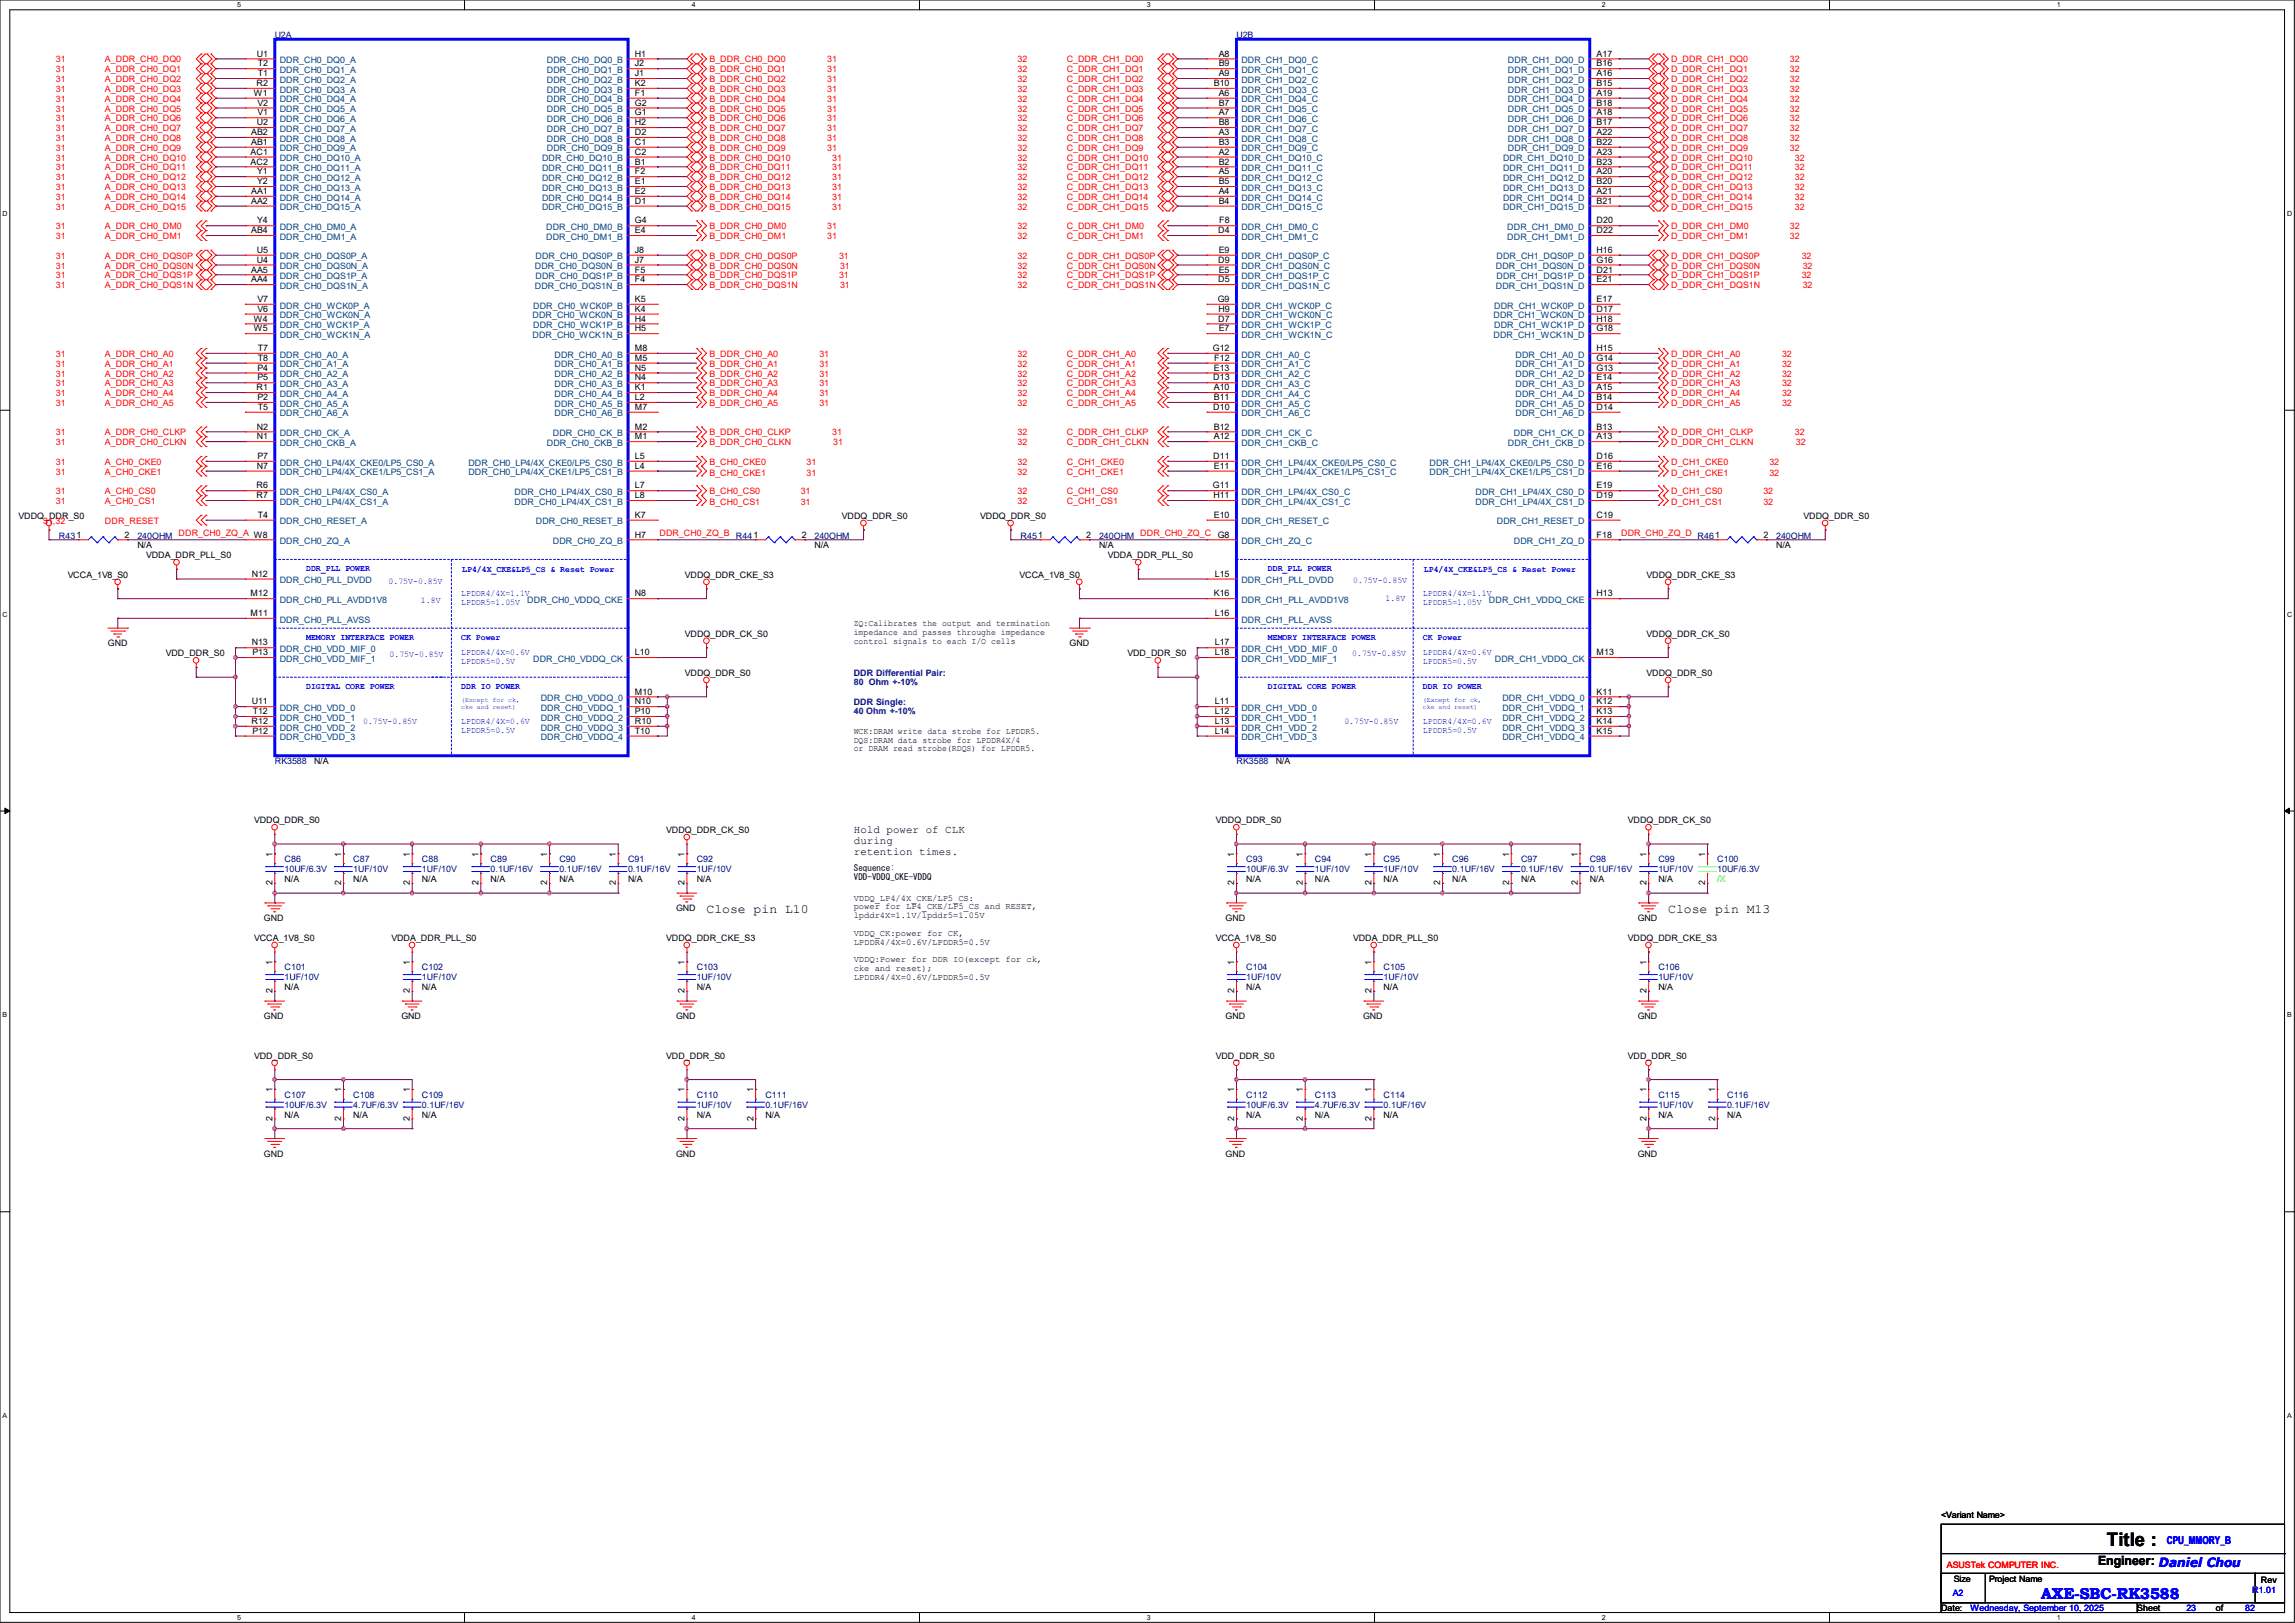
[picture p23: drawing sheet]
<svg xmlns="http://www.w3.org/2000/svg" width="297mm" height="210mm" viewBox="0 0 297 210" stroke-linecap="round" stroke-linejoin="round" font-family="sans-serif">
<defs><g id="words">
<text font-size="2.4" x="272.7" y="200.1">Title :</text>
<text font-size="2" fill="#00f" x="264.2" y="206.9">AXE-SBC-RK3588</text>
<g font-size="1.7">
<text x="91.4" y="118.2">Close pin L10</text>
<text x="215.9" y="118.2">Close pin M13</text>
<text x="271.5" y="202.6">Engineer: Daniel Chou</text>
</g>
<g font-size="1.4">
<text x="110.5" y="107.8">Hold power of CLK</text>
<text x="110.5" y="109.2">during</text>
<text x="110.5" y="110.6">retention times.</text>
</g>
<text font-size="1.4" fill="#00f" x="280.4" y="199.9">CPU_MMORY_B</text>
<g font-size="1.1" fill="#000080">
<text x="35.6" y="4.9">U2A</text>
<text x="160" y="4.9">U2B</text>
<text x="7.6" y="69.7">R431</text>
<text x="17.8" y="69.7">240OHM</text>
<text x="95.2" y="69.7">R441</text>
<text x="105.4" y="69.7">240OHM</text>
<text x="132.1" y="69.7">R451</text>
<text x="142.2" y="69.7">240OHM</text>
<text x="219.7" y="69.7">R461</text>
<text x="229.9" y="69.7">240OHM</text>
<text x="110.5" y="87.4">DDR Differential Pair:</text>
<text x="110.5" y="88.6">80 Ohm +-10%</text>
<text x="110.5" y="91.2">DDR Single:</text>
<text x="110.5" y="92.4">40 Ohm +-10%</text>
<text x="35.6" y="98.9">RK3588</text>
<text x="160" y="98.9">RK3588</text>
<text x="36.8" y="111.6">C86</text>
<text x="36.8" y="112.9">10UF/6.3V</text>
<text x="45.7" y="111.6">C87</text>
<text x="45.7" y="112.9">1UF/10V</text>
<text x="54.6" y="111.6">C88</text>
<text x="54.6" y="112.9">1UF/10V</text>
<text x="63.5" y="111.6">C89</text>
<text x="63.5" y="112.9">0.1UF/16V</text>
<text x="72.4" y="111.6">C90</text>
<text x="72.4" y="112.9">0.1UF/16V</text>
<text x="81.3" y="111.6">C91</text>
<text x="81.3" y="112.9">0.1UF/16V</text>
<text x="90.2" y="111.6">C92</text>
<text x="90.2" y="112.9">1UF/10V</text>
<text x="161.3" y="111.6">C93</text>
<text x="161.3" y="112.9">10UF/6.3V</text>
<text x="170.2" y="111.6">C94</text>
<text x="170.2" y="112.9">1UF/10V</text>
<text x="179.1" y="111.6">C95</text>
<text x="179.1" y="112.9">1UF/10V</text>
<text x="188" y="111.6">C96</text>
<text x="188" y="112.9">0.1UF/16V</text>
<text x="196.8" y="111.6">C97</text>
<text x="196.8" y="112.9">0.1UF/16V</text>
<text x="205.7" y="111.6">C98</text>
<text x="205.7" y="112.9">0.1UF/16V</text>
<text x="214.6" y="111.6">C99</text>
<text x="214.6" y="112.9">1UF/10V</text>
<text x="222.2" y="111.6">C100</text>
<text x="222.2" y="112.9">10UF/6.3V</text>
<text x="36.8" y="125.6">C101</text>
<text x="54.6" y="125.6">C102</text>
<text x="90.2" y="125.6">C103</text>
<text x="161.3" y="125.6">C104</text>
<text x="179.1" y="125.6">C105</text>
<text x="214.6" y="125.6">C106</text>
<text x="36.8" y="126.8">1UF/10V</text>
<text x="54.6" y="126.8">1UF/10V</text>
<text x="90.2" y="126.8">1UF/10V</text>
<text x="161.3" y="126.8">1UF/10V</text>
<text x="179.1" y="126.8">1UF/10V</text>
<text x="214.6" y="126.8">1UF/10V</text>
<text x="36.8" y="142.1">C107</text>
<text x="36.8" y="143.3">10UF/6.3V</text>
<text x="45.7" y="142.1">C108</text>
<text x="45.7" y="143.3">4.7UF/6.3V</text>
<text x="54.6" y="142.1">C109</text>
<text x="54.6" y="143.3">0.1UF/16V</text>
<text x="90.2" y="142.1">C110</text>
<text x="90.2" y="143.3">1UF/10V</text>
<text x="99.1" y="142.1">C111</text>
<text x="99.1" y="143.3">0.1UF/16V</text>
<text x="161.3" y="142.1">C112</text>
<text x="161.3" y="143.3">10UF/6.3V</text>
<text x="170.2" y="142.1">C113</text>
<text x="170.2" y="143.3">4.7UF/6.3V</text>
<text x="179.1" y="142.1">C114</text>
<text x="179.1" y="143.3">0.1UF/16V</text>
<text x="214.6" y="142.1">C115</text>
<text x="214.6" y="143.3">1UF/10V</text>
<text x="223.5" y="142.1">C116</text>
<text x="223.5" y="143.3">0.1UF/16V</text>
</g>
<g font-size="1.1" fill="#f00">
<text x="7.2" y="8.1">31</text>
<text x="7.2" y="9.4">31</text>
<text x="7.2" y="10.6">31</text>
<text x="7.2" y="11.9">31</text>
<text x="13.6" y="8.1">A_DDR_CH0_DQ0</text>
<text x="13.6" y="9.4">A_DDR_CH0_DQ1</text>
<text x="13.6" y="10.6">A_DDR_CH0_DQ2</text>
<text x="13.6" y="11.9">A_DDR_CH0_DQ3</text>
<text x="91.8" y="8.1">B_DDR_CH0_DQ0</text>
<text x="91.8" y="9.4">B_DDR_CH0_DQ1</text>
<text x="91.8" y="10.6">B_DDR_CH0_DQ2</text>
<text x="91.8" y="11.9">B_DDR_CH0_DQ3</text>
<text x="107.1" y="8.1">31</text>
<text x="107.1" y="9.4">31</text>
<text x="107.1" y="10.6">31</text>
<text x="107.1" y="11.9">31</text>
<text x="131.7" y="8.1">32</text>
<text x="131.7" y="9.4">32</text>
<text x="131.7" y="10.6">32</text>
<text x="131.7" y="11.9">32</text>
<text x="138" y="8.1">C_DDR_CH1_DQ0</text>
<text x="138" y="9.4">C_DDR_CH1_DQ1</text>
<text x="138" y="10.6">C_DDR_CH1_DQ2</text>
<text x="138" y="11.9">C_DDR_CH1_DQ3</text>
<text x="216.3" y="8.1">D_DDR_CH1_DQ0</text>
<text x="216.3" y="9.4">D_DDR_CH1_DQ1</text>
<text x="216.3" y="10.6">D_DDR_CH1_DQ2</text>
<text x="216.3" y="11.9">D_DDR_CH1_DQ3</text>
<text x="231.6" y="8.1">32</text>
<text x="231.6" y="9.4">32</text>
<text x="231.6" y="10.6">32</text>
<text x="231.6" y="11.9">32</text>
<text x="7.2" y="13.2">31</text>
<text x="7.2" y="14.4">31</text>
<text x="7.2" y="15.7">31</text>
<text x="7.2" y="17">31</text>
<text x="13.6" y="13.2">A_DDR_CH0_DQ4</text>
<text x="13.6" y="14.4">A_DDR_CH0_DQ5</text>
<text x="13.6" y="15.7">A_DDR_CH0_DQ6</text>
<text x="13.6" y="17">A_DDR_CH0_DQ7</text>
<text x="91.8" y="13.2">B_DDR_CH0_DQ4</text>
<text x="91.8" y="14.4">B_DDR_CH0_DQ5</text>
<text x="91.8" y="15.7">B_DDR_CH0_DQ6</text>
<text x="91.8" y="17">B_DDR_CH0_DQ7</text>
<text x="107.1" y="13.2">31</text>
<text x="107.1" y="14.4">31</text>
<text x="107.1" y="15.7">31</text>
<text x="107.1" y="17">31</text>
<text x="131.7" y="13.2">32</text>
<text x="131.7" y="14.4">32</text>
<text x="131.7" y="15.7">32</text>
<text x="131.7" y="17">32</text>
<text x="138" y="13.2">C_DDR_CH1_DQ4</text>
<text x="138" y="14.4">C_DDR_CH1_DQ5</text>
<text x="138" y="15.7">C_DDR_CH1_DQ6</text>
<text x="138" y="17">C_DDR_CH1_DQ7</text>
<text x="216.3" y="13.2">D_DDR_CH1_DQ4</text>
<text x="216.3" y="14.4">D_DDR_CH1_DQ5</text>
<text x="216.3" y="15.7">D_DDR_CH1_DQ6</text>
<text x="216.3" y="17">D_DDR_CH1_DQ7</text>
<text x="231.6" y="13.2">32</text>
<text x="231.6" y="14.4">32</text>
<text x="231.6" y="15.7">32</text>
<text x="231.6" y="17">32</text>
<text x="7.2" y="18.2">31</text>
<text x="7.2" y="19.5">31</text>
<text x="7.2" y="20.8">31</text>
<text x="7.2" y="22.1">31</text>
<text x="7.2" y="23.3">31</text>
<text x="13.6" y="18.2">A_DDR_CH0_DQ8</text>
<text x="13.6" y="19.5">A_DDR_CH0_DQ9</text>
<text x="13.6" y="20.8">A_DDR_CH0_DQ10</text>
<text x="13.6" y="22.1">A_DDR_CH0_DQ11</text>
<text x="13.6" y="23.3">A_DDR_CH0_DQ12</text>
<text x="91.8" y="18.2">B_DDR_CH0_DQ8</text>
<text x="91.8" y="19.5">B_DDR_CH0_DQ9</text>
<text x="91.8" y="20.8">B_DDR_CH0_DQ10</text>
<text x="91.8" y="22.1">B_DDR_CH0_DQ11</text>
<text x="91.8" y="23.3">B_DDR_CH0_DQ12</text>
<text x="107.1" y="18.2">31</text>
<text x="107.1" y="19.5">31</text>
<text x="107.7" y="20.8">31</text>
<text x="107.7" y="22.1">31</text>
<text x="107.7" y="23.3">31</text>
<text x="131.7" y="18.2">32</text>
<text x="131.7" y="19.5">32</text>
<text x="131.7" y="20.8">32</text>
<text x="131.7" y="22.1">32</text>
<text x="131.7" y="23.3">32</text>
<text x="138" y="18.2">C_DDR_CH1_DQ8</text>
<text x="138" y="19.5">C_DDR_CH1_DQ9</text>
<text x="138" y="20.8">C_DDR_CH1_DQ10</text>
<text x="138" y="22.1">C_DDR_CH1_DQ11</text>
<text x="138" y="23.3">C_DDR_CH1_DQ12</text>
<text x="216.3" y="18.2">D_DDR_CH1_DQ8</text>
<text x="216.3" y="19.5">D_DDR_CH1_DQ9</text>
<text x="216.3" y="20.8">D_DDR_CH1_DQ10</text>
<text x="216.3" y="22.1">D_DDR_CH1_DQ11</text>
<text x="216.3" y="23.3">D_DDR_CH1_DQ12</text>
<text x="231.6" y="18.2">32</text>
<text x="231.6" y="19.5">32</text>
<text x="232.3" y="20.8">32</text>
<text x="232.3" y="22.1">32</text>
<text x="232.3" y="23.3">32</text>
<text x="7.2" y="24.6">31</text>
<text x="7.2" y="25.9">31</text>
<text x="7.2" y="27.1">31</text>
<text x="7.2" y="29.7">31</text>
<text x="13.6" y="24.6">A_DDR_CH0_DQ13</text>
<text x="13.6" y="25.9">A_DDR_CH0_DQ14</text>
<text x="13.6" y="27.1">A_DDR_CH0_DQ15</text>
<text x="13.6" y="29.7">A_DDR_CH0_DM0</text>
<text x="91.8" y="24.6">B_DDR_CH0_DQ13</text>
<text x="91.8" y="25.9">B_DDR_CH0_DQ14</text>
<text x="91.8" y="27.1">B_DDR_CH0_DQ15</text>
<text x="91.8" y="29.7">B_DDR_CH0_DM0</text>
<text x="107.1" y="29.7">31</text>
<text x="107.7" y="24.6">31</text>
<text x="107.7" y="25.9">31</text>
<text x="107.7" y="27.1">31</text>
<text x="131.7" y="29.7">32</text>
<text x="131.7" y="24.6">32</text>
<text x="131.7" y="25.9">32</text>
<text x="131.7" y="27.1">32</text>
<text x="138" y="29.7">C_DDR_CH1_DM0</text>
<text x="138" y="24.6">C_DDR_CH1_DQ13</text>
<text x="138" y="25.9">C_DDR_CH1_DQ14</text>
<text x="138" y="27.1">C_DDR_CH1_DQ15</text>
<text x="216.3" y="29.7">D_DDR_CH1_DM0</text>
<text x="216.3" y="24.6">D_DDR_CH1_DQ13</text>
<text x="216.3" y="25.9">D_DDR_CH1_DQ14</text>
<text x="216.3" y="27.1">D_DDR_CH1_DQ15</text>
<text x="231.6" y="29.7">32</text>
<text x="232.3" y="24.6">32</text>
<text x="232.3" y="25.9">32</text>
<text x="232.3" y="27.1">32</text>
<text x="7.2" y="30.9">31</text>
<text x="7.2" y="33.5">31</text>
<text x="7.2" y="34.8">31</text>
<text x="13.6" y="30.9">A_DDR_CH0_DM1</text>
<text x="13.6" y="33.5">A_DDR_CH0_DQS0P</text>
<text x="13.6" y="34.8">A_DDR_CH0_DQS0N</text>
<text x="91.8" y="30.9">B_DDR_CH0_DM1</text>
<text x="91.8" y="33.5">B_DDR_CH0_DQS0P</text>
<text x="91.8" y="34.8">B_DDR_CH0_DQS0N</text>
<text x="107.1" y="30.9">31</text>
<text x="108.6" y="33.5">31</text>
<text x="108.7" y="34.8">31</text>
<text x="131.7" y="30.9">32</text>
<text x="131.7" y="33.5">32</text>
<text x="131.7" y="34.8">32</text>
<text x="138" y="30.9">C_DDR_CH1_DM1</text>
<text x="138" y="33.5">C_DDR_CH1_DQS0P</text>
<text x="138" y="34.8">C_DDR_CH1_DQS0N</text>
<text x="216.3" y="30.9">D_DDR_CH1_DM1</text>
<text x="216.3" y="33.5">D_DDR_CH1_DQS0P</text>
<text x="216.3" y="34.8">D_DDR_CH1_DQS0N</text>
<text x="231.6" y="30.9">32</text>
<text x="233.2" y="33.5">32</text>
<text x="233.3" y="34.8">32</text>
<text x="7.2" y="36">31</text>
<text x="7.2" y="37.3">31</text>
<text x="13.6" y="36">A_DDR_CH0_DQS1P</text>
<text x="13.6" y="37.3">A_DDR_CH0_DQS1N</text>
<text x="91.8" y="36">B_DDR_CH0_DQS1P</text>
<text x="91.8" y="37.3">B_DDR_CH0_DQS1N</text>
<text x="108.6" y="36">31</text>
<text x="108.7" y="37.3">31</text>
<text x="131.7" y="36">32</text>
<text x="131.7" y="37.3">32</text>
<text x="138" y="36">C_DDR_CH1_DQS1P</text>
<text x="138" y="37.3">C_DDR_CH1_DQS1N</text>
<text x="216.3" y="36">D_DDR_CH1_DQS1P</text>
<text x="216.3" y="37.3">D_DDR_CH1_DQS1N</text>
<text x="233.2" y="36">32</text>
<text x="233.3" y="37.3">32</text>
<text x="7.2" y="46.2">31</text>
<text x="7.2" y="47.5">31</text>
<text x="13.6" y="46.2">A_DDR_CH0_A0</text>
<text x="13.6" y="47.5">A_DDR_CH0_A1</text>
<text x="91.8" y="46.2">B_DDR_CH0_A0</text>
<text x="91.8" y="47.5">B_DDR_CH0_A1</text>
<text x="106" y="46.2">31</text>
<text x="106" y="47.5">31</text>
<text x="131.7" y="46.2">32</text>
<text x="131.7" y="47.5">32</text>
<text x="138" y="46.2">C_DDR_CH1_A0</text>
<text x="138" y="47.5">C_DDR_CH1_A1</text>
<text x="216.3" y="46.2">D_DDR_CH1_A0</text>
<text x="216.3" y="47.5">D_DDR_CH1_A1</text>
<text x="230.6" y="46.2">32</text>
<text x="230.6" y="47.5">32</text>
<text x="7.2" y="48.7">31</text>
<text x="7.2" y="50">31</text>
<text x="7.2" y="51.3">31</text>
<text x="7.2" y="52.5">31</text>
<text x="13.6" y="48.7">A_DDR_CH0_A2</text>
<text x="13.6" y="50">A_DDR_CH0_A3</text>
<text x="13.6" y="51.3">A_DDR_CH0_A4</text>
<text x="13.6" y="52.5">A_DDR_CH0_A5</text>
<text x="91.8" y="48.7">B_DDR_CH0_A2</text>
<text x="91.8" y="50">B_DDR_CH0_A3</text>
<text x="91.8" y="51.3">B_DDR_CH0_A4</text>
<text x="91.8" y="52.5">B_DDR_CH0_A5</text>
<text x="106" y="48.7">31</text>
<text x="106" y="50">31</text>
<text x="106" y="51.3">31</text>
<text x="106" y="52.5">31</text>
<text x="131.7" y="48.7">32</text>
<text x="131.7" y="50">32</text>
<text x="131.7" y="51.3">32</text>
<text x="131.7" y="52.5">32</text>
<text x="138" y="48.7">C_DDR_CH1_A2</text>
<text x="138" y="50">C_DDR_CH1_A3</text>
<text x="138" y="51.3">C_DDR_CH1_A4</text>
<text x="138" y="52.5">C_DDR_CH1_A5</text>
<text x="216.3" y="48.7">D_DDR_CH1_A2</text>
<text x="216.3" y="50">D_DDR_CH1_A3</text>
<text x="216.3" y="51.3">D_DDR_CH1_A4</text>
<text x="216.3" y="52.5">D_DDR_CH1_A5</text>
<text x="230.6" y="48.7">32</text>
<text x="230.6" y="50">32</text>
<text x="230.6" y="51.3">32</text>
<text x="230.6" y="52.5">32</text>
<text x="7.2" y="56.3">31</text>
<text x="7.2" y="57.6">31</text>
<text x="13.6" y="56.3">A_DDR_CH0_CLKP</text>
<text x="13.6" y="57.6">A_DDR_CH0_CLKN</text>
<text x="91.8" y="56.3">B_DDR_CH0_CLKP</text>
<text x="91.8" y="57.6">B_DDR_CH0_CLKN</text>
<text x="107.7" y="56.3">31</text>
<text x="107.8" y="57.6">31</text>
<text x="131.7" y="56.3">32</text>
<text x="131.7" y="57.6">32</text>
<text x="138" y="56.3">C_DDR_CH1_CLKP</text>
<text x="138" y="57.6">C_DDR_CH1_CLKN</text>
<text x="216.3" y="56.3">D_DDR_CH1_CLKP</text>
<text x="216.3" y="57.6">D_DDR_CH1_CLKN</text>
<text x="232.3" y="56.3">32</text>
<text x="232.4" y="57.6">32</text>
<text x="7.2" y="60.2">31</text>
<text x="7.2" y="61.4">31</text>
<text x="7.2" y="64">31</text>
<text x="7.2" y="65.2">31</text>
<text x="13.6" y="60.2">A_CH0_CKE0</text>
<text x="13.6" y="61.4">A_CH0_CKE1</text>
<text x="13.6" y="64">A_CH0_CS0</text>
<text x="13.6" y="65.2">A_CH0_CS1</text>
<text x="91.8" y="60.2">B_CH0_CKE0</text>
<text x="91.8" y="61.6">B_CH0_CKE1</text>
<text x="91.8" y="64">B_CH0_CS0</text>
<text x="91.8" y="65.4">B_CH0_CS1</text>
<text x="103.6" y="64">31</text>
<text x="103.6" y="65.4">31</text>
<text x="104.4" y="60.2">31</text>
<text x="104.4" y="61.6">31</text>
<text x="131.7" y="60.2">32</text>
<text x="131.7" y="61.4">32</text>
<text x="131.7" y="64">32</text>
<text x="131.7" y="65.2">32</text>
<text x="138" y="60.2">C_CH1_CKE0</text>
<text x="138" y="61.4">C_CH1_CKE1</text>
<text x="138" y="64">C_CH1_CS0</text>
<text x="138" y="65.2">C_CH1_CS1</text>
<text x="216.3" y="60.2">D_CH1_CKE0</text>
<text x="216.3" y="61.6">D_CH1_CKE1</text>
<text x="216.3" y="64">D_CH1_CS0</text>
<text x="216.3" y="65.4">D_CH1_CS1</text>
<text x="228.2" y="64">32</text>
<text x="228.2" y="65.4">32</text>
<text x="229" y="60.2">32</text>
<text x="229" y="61.6">32</text>
<text x="5.6" y="67.8">31,32</text>
<text x="13.6" y="67.8">DDR_RESET</text>
<text x="23.1" y="69.4">DDR_CH0_ZQ_A W8</text>
<text x="85.3" y="69.4">DDR_CH0_ZQ_B</text>
<text x="147.6" y="69.4">DDR_CH0_ZQ_C</text>
<text x="209.8" y="69.4">DDR_CH0_ZQ_D</text>
<text x="252" y="202.9">ASUSTek COMPUTER INC.</text>
</g>
<g font-size="1.1">
<text x="33.2" y="11.1">R2</text>
<text x="33.2" y="7.3">U1</text>
<text x="33.4" y="9.9">T1</text>
<text x="33.4" y="8.6">T2</text>
<text x="82.2" y="7.3">H1</text>
<text x="82.2" y="9.9">J1</text>
<text x="82.2" y="8.6">J2</text>
<text x="82.2" y="11.1">K2</text>
<text x="157.1" y="11.1">B10</text>
<text x="157.7" y="7.3">A8</text>
<text x="157.7" y="9.9">A9</text>
<text x="157.7" y="8.6">B9</text>
<text x="206.6" y="9.9">A16</text>
<text x="206.6" y="7.3">A17</text>
<text x="206.6" y="11.1">B15</text>
<text x="206.6" y="8.6">B16</text>
<text x="32.5" y="17.5">AB2</text>
<text x="32.9" y="12.4">W1</text>
<text x="33.2" y="16.2">U2</text>
<text x="33.3" y="14.9">V1</text>
<text x="33.3" y="13.7">V2</text>
<text x="82.2" y="17.5">D2</text>
<text x="82.2" y="12.4">F1</text>
<text x="82.2" y="14.9">G1</text>
<text x="82.2" y="13.7">G2</text>
<text x="82.2" y="16.2">H2</text>
<text x="157.7" y="17.5">A3</text>
<text x="157.7" y="12.4">A6</text>
<text x="157.7" y="14.9">A7</text>
<text x="157.7" y="13.7">B7</text>
<text x="157.7" y="16.2">B8</text>
<text x="206.6" y="14.9">A18</text>
<text x="206.6" y="12.4">A19</text>
<text x="206.6" y="17.5">A22</text>
<text x="206.6" y="16.2">B17</text>
<text x="206.6" y="13.7">B18</text>
<text x="32.4" y="20">AC1</text>
<text x="32.4" y="21.3">AC2</text>
<text x="32.5" y="18.8">AB1</text>
<text x="33.3" y="22.6">Y1</text>
<text x="33.3" y="23.8">Y2</text>
<text x="82.2" y="21.3">B1</text>
<text x="82.2" y="18.8">C1</text>
<text x="82.2" y="20">C2</text>
<text x="82.2" y="23.8">E1</text>
<text x="82.2" y="22.6">F2</text>
<text x="157.7" y="20">A2</text>
<text x="157.7" y="22.6">A5</text>
<text x="157.7" y="21.3">B2</text>
<text x="157.7" y="18.8">B3</text>
<text x="157.7" y="23.8">B5</text>
<text x="206.6" y="22.6">A20</text>
<text x="206.6" y="20">A23</text>
<text x="206.6" y="23.8">B20</text>
<text x="206.6" y="18.8">B22</text>
<text x="206.6" y="21.3">B23</text>
<text x="32.5" y="25.1">AA1</text>
<text x="32.5" y="26.4">AA2</text>
<text x="33.3" y="28.9">Y4</text>
<text x="82.2" y="26.4">D1</text>
<text x="82.2" y="25.1">E2</text>
<text x="82.2" y="28.9">G4</text>
<text x="157.7" y="25.1">A4</text>
<text x="157.7" y="26.4">B4</text>
<text x="157.8" y="28.9">F8</text>
<text x="206.6" y="25.1">A21</text>
<text x="206.6" y="26.4">B21</text>
<text x="206.6" y="28.9">D20</text>
<text x="32.5" y="35.3">AA5</text>
<text x="32.5" y="30.2">AB4</text>
<text x="33.2" y="34">U4</text>
<text x="33.2" y="32.7">U5</text>
<text x="82.2" y="30.2">E4</text>
<text x="82.2" y="35.3">F5</text>
<text x="82.2" y="34">J7</text>
<text x="82.2" y="32.7">J8</text>
<text x="157.6" y="30.2">D4</text>
<text x="157.6" y="34">D9</text>
<text x="157.7" y="35.3">E5</text>
<text x="157.7" y="32.7">E9</text>
<text x="206.6" y="35.3">D21</text>
<text x="206.6" y="30.2">D22</text>
<text x="206.6" y="34">G16</text>
<text x="206.6" y="32.7">H16</text>
<text x="32.5" y="36.5">AA4</text>
<text x="32.9" y="41.6">W4</text>
<text x="33.3" y="40.3">V6</text>
<text x="33.3" y="39.1">V7</text>
<text x="82.2" y="36.5">F4</text>
<text x="82.2" y="41.6">H4</text>
<text x="82.2" y="40.3">K4</text>
<text x="82.2" y="39.1">K5</text>
<text x="157.6" y="39.1">G9</text>
<text x="157.6" y="36.5">D5</text>
<text x="157.6" y="41.6">D7</text>
<text x="157.7" y="40.3">H9</text>
<text x="206.6" y="40.3">D17</text>
<text x="206.6" y="39.1">E17</text>
<text x="206.6" y="36.5">E21</text>
<text x="206.6" y="41.6">H18</text>
<text x="32.9" y="42.9">W5</text>
<text x="33.3" y="48">P4</text>
<text x="33.4" y="45.4">T7</text>
<text x="33.4" y="46.7">T8</text>
<text x="82.2" y="42.9">H5</text>
<text x="82.2" y="46.7">M5</text>
<text x="82.2" y="45.4">M8</text>
<text x="82.2" y="48">N5</text>
<text x="157" y="45.4">G12</text>
<text x="157.1" y="48">E13</text>
<text x="157.1" y="46.7">F12</text>
<text x="157.7" y="42.9">E7</text>
<text x="206.6" y="48">G13</text>
<text x="206.6" y="46.7">G14</text>
<text x="206.6" y="42.9">G18</text>
<text x="206.6" y="45.4">H15</text>
<text x="33.2" y="50.5">R1</text>
<text x="33.3" y="49.2">P5</text>
<text x="33.3" y="51.8">P2</text>
<text x="33.4" y="53">T5</text>
<text x="82.2" y="50.5">K1</text>
<text x="82.2" y="51.8">L2</text>
<text x="82.2" y="53">M7</text>
<text x="82.2" y="49.2">N4</text>
<text x="157" y="49.2">D13</text>
<text x="157" y="53">D10</text>
<text x="157.1" y="50.5">A10</text>
<text x="157.1" y="51.8">B11</text>
<text x="206.6" y="50.5">A15</text>
<text x="206.6" y="51.8">B14</text>
<text x="206.6" y="53">D14</text>
<text x="206.6" y="49.2">E14</text>
<text x="33.2" y="56.9">N1</text>
<text x="33.2" y="55.6">N2</text>
<text x="33.3" y="59.4">P7</text>
<text x="82.2" y="59.4">L5</text>
<text x="82.2" y="56.9">M1</text>
<text x="82.2" y="55.6">M2</text>
<text x="157" y="59.4">D11</text>
<text x="157.1" y="56.9">A12</text>
<text x="157.1" y="55.6">B12</text>
<text x="206.6" y="56.9">A13</text>
<text x="206.6" y="55.6">B13</text>
<text x="206.6" y="59.4">D16</text>
<text x="33.2" y="63.2">R6</text>
<text x="33.2" y="64.5">R7</text>
<text x="33.2" y="60.7">N7</text>
<text x="82.2" y="60.7">L4</text>
<text x="82.2" y="63.2">L7</text>
<text x="82.2" y="64.5">L8</text>
<text x="157" y="63.2">G11</text>
<text x="157.1" y="64.5">H11</text>
<text x="157.1" y="60.7">E11</text>
<text x="206.6" y="64.5">D19</text>
<text x="206.6" y="60.7">E16</text>
<text x="206.6" y="63.2">E19</text>
<text x="2.4" y="67.1">VDDQ_DDR_S0</text>
<text x="16.1" y="69.6">2</text>
<text x="17.8" y="71">N/A</text>
<text x="33.4" y="67">T4</text>
<text x="82.2" y="69.6">H7</text>
<text x="82.2" y="67">K7</text>
<text x="103.8" y="69.6">2</text>
<text x="105.4" y="71">N/A</text>
<text x="109" y="67.1">VDDQ_DDR_S0</text>
<text x="126.9" y="67.1">VDDQ_DDR_S0</text>
<text x="140.6" y="69.6">2</text>
<text x="142.2" y="71">N/A</text>
<text x="157.1" y="67">E10</text>
<text x="157.6" y="69.6">G8</text>
<text x="206.6" y="67">C19</text>
<text x="206.6" y="69.6">F18</text>
<text x="228.2" y="69.6">2</text>
<text x="229.9" y="71">N/A</text>
<text x="233.4" y="67.1">VDDQ_DDR_S0</text>
<text x="8.8" y="74.8">VCCA_1V8_S0</text>
<text x="18.9" y="72.2">VDDA_DDR_PLL_S0</text>
<text x="32.4" y="77.2">M12</text>
<text x="32.6" y="74.6">N12</text>
<text x="82.2" y="77.2">N8</text>
<text x="88.6" y="74.8">VDDQ_DDR_CKE_S3</text>
<text x="131.9" y="74.8">VCCA_1V8_S0</text>
<text x="143.4" y="72.2">VDDA_DDR_PLL_S0</text>
<text x="157.1" y="77.2">K16</text>
<text x="157.2" y="74.6">L15</text>
<text x="206.6" y="77.2">H13</text>
<text x="213.1" y="74.8">VDDQ_DDR_CKE_S3</text>
<text x="14" y="83.7">GND</text>
<text x="32.4" y="79.7">M11</text>
<text x="32.6" y="83.5">N13</text>
<text x="88.6" y="82.4">VDDQ_DDR_CK_S0</text>
<text x="110.5" y="81">ZQ:Calibrates the output and termination</text>
<text x="110.5" y="82.1">impedance and passes throughe impedance</text>
<text x="110.5" y="83.3">control signals to each I/O cells</text>
<text x="138.4" y="83.7">GND</text>
<text x="157.2" y="79.7">L16</text>
<text x="157.2" y="83.5">L17</text>
<text x="213.1" y="82.4">VDDQ_DDR_CK_S0</text>
<text x="21.5" y="84.9">VDD_DDR_S0</text>
<text x="32.7" y="84.8">P13</text>
<text x="82.2" y="84.8">L10</text>
<text x="82.2" y="89.9">M10</text>
<text x="88.6" y="87.5">VDDQ_DDR_S0</text>
<text x="145.9" y="84.9">VDD_DDR_S0</text>
<text x="157.2" y="84.8">L18</text>
<text x="206.6" y="89.9">K11</text>
<text x="206.6" y="84.8">M13</text>
<text x="213.1" y="87.5">VDDQ_DDR_S0</text>
<text x="32.6" y="93.7">R12</text>
<text x="32.6" y="91.1">U11</text>
<text x="32.7" y="95">P12</text>
<text x="32.7" y="92.4">T12</text>
<text x="82.2" y="91.1">N10</text>
<text x="82.2" y="92.4">P10</text>
<text x="82.2" y="93.7">R10</text>
<text x="82.2" y="95">T10</text>
<text x="110.5" y="95">WCK:DRAM write data strobe for LPDDR5.</text>
<text x="157.2" y="91.1">L11</text>
<text x="157.2" y="92.4">L12</text>
<text x="157.2" y="93.7">L13</text>
<text x="157.2" y="95">L14</text>
<text x="206.6" y="91.1">K12</text>
<text x="206.6" y="92.4">K13</text>
<text x="206.6" y="93.7">K14</text>
<text x="206.6" y="95">K15</text>
<text x="40.6" y="98.9">N/A</text>
<text x="110.5" y="96.1">DQS:DRAM data strobe for LPDDR4X/4</text>
<text x="110.5" y="97.2">or DRAM read strobe(RDQS) for LPDDR5.</text>
<text x="165.1" y="98.9">N/A</text>
<text x="32.9" y="106.5">VDDQ_DDR_S0</text>
<text x="86.2" y="107.8">VDDQ_DDR_CK_S0</text>
<text x="157.3" y="106.5">VDDQ_DDR_S0</text>
<text x="210.7" y="106.5">VDDQ_DDR_CK_S0</text>
<text x="35.3" y="110.9" transform="rotate(-90 35.3 110.9)">1</text>
<text x="44.2" y="110.9" transform="rotate(-90 44.2 110.9)">1</text>
<text x="53" y="110.9" transform="rotate(-90 53 110.9)">1</text>
<text x="61.9" y="110.9" transform="rotate(-90 61.9 110.9)">1</text>
<text x="70.8" y="110.9" transform="rotate(-90 70.8 110.9)">1</text>
<text x="79.7" y="110.9" transform="rotate(-90 79.7 110.9)">1</text>
<text x="88.6" y="110.9" transform="rotate(-90 88.6 110.9)">1</text>
<text x="110.5" y="112.7">Sequence:</text>
<text x="110.5" y="113.9">VDD-VDDQ_CKE-VDDQ</text>
<text x="159.7" y="110.9" transform="rotate(-90 159.7 110.9)">1</text>
<text x="168.6" y="110.9" transform="rotate(-90 168.6 110.9)">1</text>
<text x="177.5" y="110.9" transform="rotate(-90 177.5 110.9)">1</text>
<text x="186.4" y="110.9" transform="rotate(-90 186.4 110.9)">1</text>
<text x="195.3" y="110.9" transform="rotate(-90 195.3 110.9)">1</text>
<text x="204.2" y="110.9" transform="rotate(-90 204.2 110.9)">1</text>
<text x="213.1" y="110.9" transform="rotate(-90 213.1 110.9)">1</text>
<text x="220.7" y="110.9" transform="rotate(-90 220.7 110.9)">1</text>
<text x="34.2" y="119.2">GND</text>
<text x="35.3" y="114.6" transform="rotate(-90 35.3 114.6)">2</text>
<text x="36.8" y="114.1">N/A</text>
<text x="44.2" y="114.6" transform="rotate(-90 44.2 114.6)">2</text>
<text x="45.7" y="114.1">N/A</text>
<text x="53" y="114.6" transform="rotate(-90 53 114.6)">2</text>
<text x="54.6" y="114.1">N/A</text>
<text x="61.9" y="114.6" transform="rotate(-90 61.9 114.6)">2</text>
<text x="63.5" y="114.1">N/A</text>
<text x="70.8" y="114.6" transform="rotate(-90 70.8 114.6)">2</text>
<text x="72.4" y="114.1">N/A</text>
<text x="79.7" y="114.6" transform="rotate(-90 79.7 114.6)">2</text>
<text x="81.3" y="114.1">N/A</text>
<text x="87.5" y="117.9">GND</text>
<text x="88.6" y="114.6" transform="rotate(-90 88.6 114.6)">2</text>
<text x="90.2" y="114.1">N/A</text>
<text x="110.5" y="116.5">VDDQ_LP4/4X_CKE/LP5_CS:</text>
<text x="110.5" y="117.7">power for LP4_CKE/LP5_CS and RESET,</text>
<text x="110.5" y="118.8">lpddr4X=1.1V/lpddr5=1.05V</text>
<text x="158.6" y="119.2">GND</text>
<text x="159.7" y="114.6" transform="rotate(-90 159.7 114.6)">2</text>
<text x="161.3" y="114.1">N/A</text>
<text x="168.6" y="114.6" transform="rotate(-90 168.6 114.6)">2</text>
<text x="170.2" y="114.1">N/A</text>
<text x="177.5" y="114.6" transform="rotate(-90 177.5 114.6)">2</text>
<text x="179.1" y="114.1">N/A</text>
<text x="186.4" y="114.6" transform="rotate(-90 186.4 114.6)">2</text>
<text x="188" y="114.1">N/A</text>
<text x="195.3" y="114.6" transform="rotate(-90 195.3 114.6)">2</text>
<text x="196.8" y="114.1">N/A</text>
<text x="204.2" y="114.6" transform="rotate(-90 204.2 114.6)">2</text>
<text x="205.7" y="114.1">N/A</text>
<text x="212" y="119.2">GND</text>
<text x="213.1" y="114.6" transform="rotate(-90 213.1 114.6)">2</text>
<text x="214.6" y="114.1">N/A</text>
<text x="220.7" y="114.6" transform="rotate(-90 220.7 114.6)">2</text>
<text x="32.9" y="121.8">VCCA_1V8_S0</text>
<text x="35.3" y="124.8" transform="rotate(-90 35.3 124.8)">1</text>
<text x="50.7" y="121.8">VDDA_DDR_PLL_S0</text>
<text x="53" y="124.8" transform="rotate(-90 53 124.8)">1</text>
<text x="86.2" y="121.8">VDDQ_DDR_CKE_S3</text>
<text x="88.6" y="124.8" transform="rotate(-90 88.6 124.8)">1</text>
<text x="110.5" y="121.1">VDDQ_CK:power for CK,</text>
<text x="110.5" y="122.3">LPDDR4/4X=0.6V/LPDDR5=0.5V</text>
<text x="110.5" y="124.5">VDDQ:Power for DDR IO(except for ck,</text>
<text x="110.5" y="125.7">cke and reset);</text>
<text x="157.3" y="121.8">VCCA_1V8_S0</text>
<text x="159.7" y="124.8" transform="rotate(-90 159.7 124.8)">1</text>
<text x="175.1" y="121.8">VDDA_DDR_PLL_S0</text>
<text x="177.5" y="124.8" transform="rotate(-90 177.5 124.8)">1</text>
<text x="210.7" y="121.8">VDDQ_DDR_CKE_S3</text>
<text x="213.1" y="124.8" transform="rotate(-90 213.1 124.8)">1</text>
<text x="34.2" y="131.9">GND</text>
<text x="35.3" y="128.5" transform="rotate(-90 35.3 128.5)">2</text>
<text x="36.8" y="128.1">N/A</text>
<text x="51.9" y="131.9">GND</text>
<text x="53" y="128.5" transform="rotate(-90 53 128.5)">2</text>
<text x="54.6" y="128.1">N/A</text>
<text x="87.5" y="131.9">GND</text>
<text x="88.6" y="128.5" transform="rotate(-90 88.6 128.5)">2</text>
<text x="90.2" y="128.1">N/A</text>
<text x="110.5" y="126.8">LPDDR4/4X=0.6V/LPDDR5=0.5V</text>
<text x="158.6" y="131.9">GND</text>
<text x="159.7" y="128.5" transform="rotate(-90 159.7 128.5)">2</text>
<text x="161.3" y="128.1">N/A</text>
<text x="176.4" y="131.9">GND</text>
<text x="177.5" y="128.5" transform="rotate(-90 177.5 128.5)">2</text>
<text x="179.1" y="128.1">N/A</text>
<text x="212" y="131.9">GND</text>
<text x="213.1" y="128.5" transform="rotate(-90 213.1 128.5)">2</text>
<text x="214.6" y="128.1">N/A</text>
<text x="32.9" y="137">VDD_DDR_S0</text>
<text x="86.2" y="137">VDD_DDR_S0</text>
<text x="157.3" y="137">VDD_DDR_S0</text>
<text x="210.7" y="137">VDD_DDR_S0</text>
<text x="35.3" y="141.3" transform="rotate(-90 35.3 141.3)">1</text>
<text x="44.2" y="141.3" transform="rotate(-90 44.2 141.3)">1</text>
<text x="53" y="141.3" transform="rotate(-90 53 141.3)">1</text>
<text x="88.6" y="141.3" transform="rotate(-90 88.6 141.3)">1</text>
<text x="97.5" y="141.3" transform="rotate(-90 97.5 141.3)">1</text>
<text x="159.7" y="141.3" transform="rotate(-90 159.7 141.3)">1</text>
<text x="168.6" y="141.3" transform="rotate(-90 168.6 141.3)">1</text>
<text x="177.5" y="141.3" transform="rotate(-90 177.5 141.3)">1</text>
<text x="213.1" y="141.3" transform="rotate(-90 213.1 141.3)">1</text>
<text x="222" y="141.3" transform="rotate(-90 222 141.3)">1</text>
<text x="34.2" y="149.7">GND</text>
<text x="35.3" y="145" transform="rotate(-90 35.3 145)">2</text>
<text x="36.8" y="144.6">N/A</text>
<text x="44.2" y="145" transform="rotate(-90 44.2 145)">2</text>
<text x="45.7" y="144.6">N/A</text>
<text x="53" y="145" transform="rotate(-90 53 145)">2</text>
<text x="54.6" y="144.6">N/A</text>
<text x="87.5" y="149.7">GND</text>
<text x="88.6" y="145" transform="rotate(-90 88.6 145)">2</text>
<text x="90.2" y="144.6">N/A</text>
<text x="97.5" y="145" transform="rotate(-90 97.5 145)">2</text>
<text x="99.1" y="144.6">N/A</text>
<text x="158.6" y="149.7">GND</text>
<text x="159.7" y="145" transform="rotate(-90 159.7 145)">2</text>
<text x="161.3" y="144.6">N/A</text>
<text x="168.6" y="145" transform="rotate(-90 168.6 145)">2</text>
<text x="170.2" y="144.6">N/A</text>
<text x="177.5" y="145" transform="rotate(-90 177.5 145)">2</text>
<text x="179.1" y="144.6">N/A</text>
<text x="212" y="149.7">GND</text>
<text x="213.1" y="145" transform="rotate(-90 213.1 145)">2</text>
<text x="214.6" y="144.6">N/A</text>
<text x="222" y="145" transform="rotate(-90 222 145)">2</text>
<text x="223.5" y="144.6">N/A</text>
<text x="251.2" y="196.4">&lt;Variant Name&gt;</text>
<text x="251.2" y="208.5">Date:</text>
<text x="252.9" y="204.7">Size</text>
<text x="257.4" y="204.7">Project Name</text>
<text x="276.6" y="208.5">Sheet</text>
<text x="286.8" y="208.5">of</text>
<text x="292.6" y="204.8">Rev</text>
</g>
<g font-size="1.1" fill="#004080">
<text x="36.2" y="12">DDR_CH0_DQ3_A</text>
<text x="36.2" y="10.7">DDR_CH0_DQ2_A</text>
<text x="36.2" y="9.4">DDR_CH0_DQ1_A</text>
<text x="36.2" y="8.2">DDR_CH0_DQ0_A</text>
<text x="70.8" y="8.2">DDR_CH0_DQ0_B</text>
<text x="70.8" y="10.7">DDR_CH0_DQ2_B</text>
<text x="70.8" y="9.4">DDR_CH0_DQ1_B</text>
<text x="70.8" y="12">DDR_CH0_DQ3_B</text>
<text x="160.7" y="8.2">DDR_CH1_DQ0_C</text>
<text x="160.7" y="10.7">DDR_CH1_DQ2_C</text>
<text x="160.7" y="9.4">DDR_CH1_DQ1_C</text>
<text x="160.7" y="12">DDR_CH1_DQ3_C</text>
<text x="195.2" y="10.7">DDR_CH1_DQ2_D</text>
<text x="195.2" y="8.2">DDR_CH1_DQ0_D</text>
<text x="195.2" y="12">DDR_CH1_DQ3_D</text>
<text x="195.2" y="9.4">DDR_CH1_DQ1_D</text>
<text x="36.2" y="17.1">DDR_CH0_DQ7_A</text>
<text x="36.2" y="15.8">DDR_CH0_DQ6_A</text>
<text x="36.2" y="14.5">DDR_CH0_DQ5_A</text>
<text x="36.2" y="13.3">DDR_CH0_DQ4_A</text>
<text x="70.8" y="13.3">DDR_CH0_DQ4_B</text>
<text x="70.8" y="15.8">DDR_CH0_DQ6_B</text>
<text x="70.8" y="14.5">DDR_CH0_DQ5_B</text>
<text x="70.8" y="17.1">DDR_CH0_DQ7_B</text>
<text x="160.7" y="13.3">DDR_CH1_DQ4_C</text>
<text x="160.7" y="15.8">DDR_CH1_DQ6_C</text>
<text x="160.7" y="14.5">DDR_CH1_DQ5_C</text>
<text x="160.7" y="17.1">DDR_CH1_DQ7_C</text>
<text x="195.2" y="15.8">DDR_CH1_DQ6_D</text>
<text x="195.2" y="13.3">DDR_CH1_DQ4_D</text>
<text x="195.2" y="17.1">DDR_CH1_DQ7_D</text>
<text x="195.2" y="14.5">DDR_CH1_DQ5_D</text>
<text x="36.2" y="23.4">DDR_CH0_DQ12_A</text>
<text x="36.2" y="19.6">DDR_CH0_DQ9_A</text>
<text x="36.2" y="18.3">DDR_CH0_DQ8_A</text>
<text x="36.2" y="20.9">DDR_CH0_DQ10_A</text>
<text x="36.2" y="22.1">DDR_CH0_DQ11_A</text>
<text x="70.1" y="22.1">DDR_CH0_DQ11_B</text>
<text x="70.1" y="20.9">DDR_CH0_DQ10_B</text>
<text x="70.1" y="23.4">DDR_CH0_DQ12_B</text>
<text x="70.8" y="19.6">DDR_CH0_DQ9_B</text>
<text x="70.8" y="18.3">DDR_CH0_DQ8_B</text>
<text x="160.7" y="20.9">DDR_CH1_DQ10_C</text>
<text x="160.7" y="18.3">DDR_CH1_DQ8_C</text>
<text x="160.7" y="23.4">DDR_CH1_DQ12_C</text>
<text x="160.7" y="22.1">DDR_CH1_DQ11_C</text>
<text x="160.7" y="19.6">DDR_CH1_DQ9_C</text>
<text x="194.5" y="23.4">DDR_CH1_DQ12_D</text>
<text x="194.5" y="20.9">DDR_CH1_DQ10_D</text>
<text x="194.5" y="22.1">DDR_CH1_DQ11_D</text>
<text x="195.2" y="18.3">DDR_CH1_DQ8_D</text>
<text x="195.2" y="19.6">DDR_CH1_DQ9_D</text>
<text x="36.2" y="24.7">DDR_CH0_DQ13_A</text>
<text x="36.2" y="29.8">DDR_CH0_DM0_A</text>
<text x="36.2" y="26">DDR_CH0_DQ14_A</text>
<text x="36.2" y="27.2">DDR_CH0_DQ15_A</text>
<text x="70.1" y="27.2">DDR_CH0_DQ15_B</text>
<text x="70.1" y="24.7">DDR_CH0_DQ13_B</text>
<text x="70.1" y="26">DDR_CH0_DQ14_B</text>
<text x="70.7" y="29.8">DDR_CH0_DM0_B</text>
<text x="160.7" y="26">DDR_CH1_DQ14_C</text>
<text x="160.7" y="27.2">DDR_CH1_DQ15_C</text>
<text x="160.7" y="24.7">DDR_CH1_DQ13_C</text>
<text x="160.7" y="29.8">DDR_CH1_DM0_C</text>
<text x="194.5" y="26">DDR_CH1_DQ14_D</text>
<text x="194.5" y="24.7">DDR_CH1_DQ13_D</text>
<text x="194.5" y="27.2">DDR_CH1_DQ15_D</text>
<text x="195.1" y="29.8">DDR_CH1_DM0_D</text>
<text x="36.2" y="34.8">DDR_CH0_DQS0N_A</text>
<text x="36.2" y="33.6">DDR_CH0_DQS0P_A</text>
<text x="36.2" y="31">DDR_CH0_DM1_A</text>
<text x="69.2" y="34.8">DDR_CH0_DQS0N_B</text>
<text x="69.3" y="33.6">DDR_CH0_DQS0P_B</text>
<text x="70.7" y="31">DDR_CH0_DM1_B</text>
<text x="160.7" y="31">DDR_CH1_DM1_C</text>
<text x="160.7" y="34.8">DDR_CH1_DQS0N_C</text>
<text x="160.7" y="33.6">DDR_CH1_DQS0P_C</text>
<text x="193.6" y="34.8">DDR_CH1_DQS0N_D</text>
<text x="193.7" y="33.6">DDR_CH1_DQS0P_D</text>
<text x="195.1" y="31">DDR_CH1_DM1_D</text>
<text x="36.2" y="41.2">DDR_CH0_WCK0N_A</text>
<text x="36.2" y="39.9">DDR_CH0_WCK0P_A</text>
<text x="36.2" y="37.4">DDR_CH0_DQS1N_A</text>
<text x="36.2" y="36.1">DDR_CH0_DQS1P_A</text>
<text x="68.9" y="41.2">DDR_CH0_WCK0N_B</text>
<text x="69" y="39.9">DDR_CH0_WCK0P_B</text>
<text x="69.2" y="37.4">DDR_CH0_DQS1N_B</text>
<text x="69.3" y="36.1">DDR_CH0_DQS1P_B</text>
<text x="160.7" y="37.4">DDR_CH1_DQS1N_C</text>
<text x="160.7" y="36.1">DDR_CH1_DQS1P_C</text>
<text x="160.7" y="39.9">DDR_CH1_WCK0P_C</text>
<text x="160.7" y="41.2">DDR_CH1_WCK0N_C</text>
<text x="193.3" y="41.2">DDR_CH1_WCK0N_D</text>
<text x="193.4" y="39.9">DDR_CH1_WCK0P_D</text>
<text x="193.6" y="37.4">DDR_CH1_DQS1N_D</text>
<text x="193.7" y="36.1">DDR_CH1_DQS1P_D</text>
<text x="36.2" y="42.5">DDR_CH0_WCK1P_A</text>
<text x="36.2" y="43.7">DDR_CH0_WCK1N_A</text>
<text x="36.2" y="46.3">DDR_CH0_A0_A</text>
<text x="36.2" y="47.5">DDR_CH0_A1_A</text>
<text x="68.9" y="43.7">DDR_CH0_WCK1N_B</text>
<text x="69" y="42.5">DDR_CH0_WCK1P_B</text>
<text x="71.8" y="47.5">DDR_CH0_A1_B</text>
<text x="71.8" y="46.3">DDR_CH0_A0_B</text>
<text x="160.7" y="42.5">DDR_CH1_WCK1P_C</text>
<text x="160.7" y="43.7">DDR_CH1_WCK1N_C</text>
<text x="160.7" y="46.3">DDR_CH1_A0_C</text>
<text x="160.7" y="47.5">DDR_CH1_A1_C</text>
<text x="193.3" y="43.7">DDR_CH1_WCK1N_D</text>
<text x="193.4" y="42.5">DDR_CH1_WCK1P_D</text>
<text x="196.1" y="47.5">DDR_CH1_A1_D</text>
<text x="196.1" y="46.3">DDR_CH1_A0_D</text>
<text x="36.2" y="48.8">DDR_CH0_A2_A</text>
<text x="36.2" y="50.1">DDR_CH0_A3_A</text>
<text x="36.2" y="51.4">DDR_CH0_A4_A</text>
<text x="36.2" y="52.6">DDR_CH0_A5_A</text>
<text x="36.2" y="53.9">DDR_CH0_A6_A</text>
<text x="71.8" y="51.4">DDR_CH0_A4_B</text>
<text x="71.8" y="52.6">DDR_CH0_A5_B</text>
<text x="71.8" y="53.9">DDR_CH0_A6_B</text>
<text x="71.8" y="50.1">DDR_CH0_A3_B</text>
<text x="71.8" y="48.8">DDR_CH0_A2_B</text>
<text x="160.7" y="48.8">DDR_CH1_A2_C</text>
<text x="160.7" y="50.1">DDR_CH1_A3_C</text>
<text x="160.7" y="51.4">DDR_CH1_A4_C</text>
<text x="160.7" y="52.6">DDR_CH1_A5_C</text>
<text x="160.7" y="53.9">DDR_CH1_A6_C</text>
<text x="196.1" y="51.4">DDR_CH1_A4_D</text>
<text x="196.1" y="52.6">DDR_CH1_A5_D</text>
<text x="196.1" y="53.9">DDR_CH1_A6_D</text>
<text x="196.1" y="50.1">DDR_CH1_A3_D</text>
<text x="196.1" y="48.8">DDR_CH1_A2_D</text>
<text x="36.2" y="57.7">DDR_CH0_CKB_A</text>
<text x="36.2" y="56.4">DDR_CH0_CK_A</text>
<text x="70.8" y="57.7">DDR_CH0_CKB_B</text>
<text x="71.5" y="56.4">DDR_CH0_CK_B</text>
<text x="160.7" y="57.7">DDR_CH1_CKB_C</text>
<text x="160.7" y="56.4">DDR_CH1_CK_C</text>
<text x="195.2" y="57.7">DDR_CH1_CKB_D</text>
<text x="195.9" y="56.4">DDR_CH1_CK_D</text>
<text x="36.2" y="61.5">DDR_CH0_LP4/4X_CKE1/LP5_CS1_A</text>
<text x="36.2" y="60.2">DDR_CH0_LP4/4X_CKE0/LP5_CS0_A</text>
<text x="36.2" y="64.1">DDR_CH0_LP4/4X_CS0_A</text>
<text x="36.2" y="65.3">DDR_CH0_LP4/4X_CS1_A</text>
<text x="60.6" y="61.5">DDR_CH0_LP4/4X_CKE1/LP5_CS1_B</text>
<text x="60.6" y="60.2">DDR_CH0_LP4/4X_CKE0/LP5_CS0_B</text>
<text x="66.6" y="64.1">DDR_CH0_LP4/4X_CS0_B</text>
<text x="66.6" y="65.3">DDR_CH0_LP4/4X_CS1_B</text>
<text x="160.7" y="60.2">DDR_CH1_LP4/4X_CKE0/LP5_CS0_C</text>
<text x="160.7" y="61.5">DDR_CH1_LP4/4X_CKE1/LP5_CS1_C</text>
<text x="160.7" y="64.1">DDR_CH1_LP4/4X_CS0_C</text>
<text x="160.7" y="65.3">DDR_CH1_LP4/4X_CS1_C</text>
<text x="185" y="60.2">DDR_CH1_LP4/4X_CKE0/LP5_CS0_D</text>
<text x="185" y="61.5">DDR_CH1_LP4/4X_CKE1/LP5_CS1_D</text>
<text x="191" y="65.3">DDR_CH1_LP4/4X_CS1_D</text>
<text x="191" y="64.1">DDR_CH1_LP4/4X_CS0_D</text>
<text x="36.2" y="67.9">DDR_CH0_RESET_A</text>
<text x="36.2" y="70.4">DDR_CH0_ZQ_A</text>
<text x="69.3" y="67.9">DDR_CH0_RESET_B</text>
<text x="71.5" y="70.4">DDR_CH0_ZQ_B</text>
<text x="160.7" y="67.9">DDR_CH1_RESET_C</text>
<text x="160.7" y="70.4">DDR_CH1_ZQ_C</text>
<text x="193.7" y="67.9">DDR_CH1_RESET_D</text>
<text x="195.9" y="70.4">DDR_CH1_ZQ_D</text>
<text x="36.2" y="75.5">DDR_CH0_PLL_DVDD</text>
<text x="160.7" y="75.5">DDR_CH1_PLL_DVDD</text>
<text x="36.2" y="80.6">DDR_CH0_PLL_AVSS</text>
<text x="36.2" y="78">DDR_CH0_PLL_AVDD1V8</text>
<text x="68.2" y="78">DDR_CH0_VDDQ_CKE</text>
<text x="160.7" y="78">DDR_CH1_PLL_AVDD1V8</text>
<text x="160.7" y="80.6">DDR_CH1_PLL_AVSS</text>
<text x="192.7" y="78">DDR_CH1_VDDQ_CKE</text>
<text x="36.2" y="85.6">DDR_CH0_VDD_MIF_1</text>
<text x="36.2" y="84.4">DDR_CH0_VDD_MIF_0</text>
<text x="69" y="85.6">DDR_CH0_VDDQ_CK</text>
<text x="160.7" y="85.6">DDR_CH1_VDD_MIF_1</text>
<text x="160.7" y="84.4">DDR_CH1_VDD_MIF_0</text>
<text x="193.5" y="85.6">DDR_CH1_VDDQ_CK</text>
<text x="36.2" y="95.8">DDR_CH0_VDD_3</text>
<text x="36.2" y="94.5">DDR_CH0_VDD_2</text>
<text x="36.2" y="93.3">DDR_CH0_VDD_1</text>
<text x="36.2" y="92">DDR_CH0_VDD_0</text>
<text x="70" y="90.7">DDR_CH0_VDDQ_0</text>
<text x="70" y="92">DDR_CH0_VDDQ_1</text>
<text x="70" y="93.3">DDR_CH0_VDDQ_2</text>
<text x="70" y="94.5">DDR_CH0_VDDQ_3</text>
<text x="70" y="95.8">DDR_CH0_VDDQ_4</text>
<text x="160.7" y="92">DDR_CH1_VDD_0</text>
<text x="160.7" y="93.3">DDR_CH1_VDD_1</text>
<text x="160.7" y="94.5">DDR_CH1_VDD_2</text>
<text x="160.7" y="95.8">DDR_CH1_VDD_3</text>
<text x="194.4" y="90.7">DDR_CH1_VDDQ_0</text>
<text x="194.4" y="92">DDR_CH1_VDDQ_1</text>
<text x="194.4" y="93.3">DDR_CH1_VDDQ_2</text>
<text x="194.4" y="94.5">DDR_CH1_VDDQ_3</text>
<text x="194.4" y="95.8">DDR_CH1_VDDQ_4</text>
</g>
<g font-size="1.1" fill="#00f">
<text x="39.6" y="73.9">DDR_PLL POWER</text>
<text x="50.3" y="75.5">0.75V-0.85V</text>
<text x="59.7" y="77.2">LPDDR4/4X=1.1V</text>
<text x="59.8" y="74">LP4/4X_CKE&amp;LP5_CS &amp; Reset Power</text>
<text x="164.1" y="73.9">DDR_PLL POWER</text>
<text x="175.1" y="75.4">0.75V-0.85V</text>
<text x="179.3" y="77.8">1.8V</text>
<text x="184.1" y="77.2">LPDDR4/4X=1.1V</text>
<text x="184.3" y="74">LP4/4X_CKE&amp;LP5_CS &amp; Reset Power</text>
<text x="39.6" y="82.8">MEMORY INTERFACE POWER</text>
<text x="54.5" y="78.1">1.8V</text>
<text x="59.7" y="78.3">LPDDR5=1.05V</text>
<text x="59.7" y="82.8">CK Power</text>
<text x="164.1" y="82.8">MEMORY INTERFACE POWER</text>
<text x="184.1" y="78.3">LPDDR5=1.05V</text>
<text x="184.1" y="82.8">CK Power</text>
<text x="39.6" y="89.1">DIGITAL CORE POWER</text>
<text x="50.4" y="85.1">0.75V-0.85V</text>
<text x="59.7" y="84.8">LPDDR4/4X=0.6V</text>
<text x="59.7" y="85.9">LPDDR5=0.5V</text>
<text x="59.7" y="89.1">DDR IO POWER</text>
<text x="164.1" y="89.1">DIGITAL CORE POWER</text>
<text x="175" y="84.9">0.75V-0.85V</text>
<text x="184.1" y="84.8">LPDDR4/4X=0.6V</text>
<text x="184.1" y="85.9">LPDDR5=0.5V</text>
<text x="184.1" y="89.1">DDR IO POWER</text>
<text x="47" y="93.7">0.75V-0.85V</text>
<text x="59.7" y="93.7">LPDDR4/4X=0.6V</text>
<text x="59.7" y="94.8">LPDDR5=0.5V</text>
<text x="174" y="93.7">0.75V-0.85V</text>
<text x="184.1" y="93.7">LPDDR4/4X=0.6V</text>
<text x="184.1" y="94.8">LPDDR5=0.5V</text>
<text x="252.7" y="206.5">A2</text>
<text x="255" y="208.5">Wednesday, September 10, 2025</text>
<text x="282.9" y="208.5">23</text>
<text x="290.6" y="208.5">82</text>
<text x="291.5" y="206.1">R1.01</text>
</g>
<text font-size="1.1" fill="#0f0" x="222.2" y="114.1">/X</text>
<g font-size=".9">
<text x="30.7" y=".9">5</text>
<text x="89.5" y=".9">4</text>
<text x="148.4" y=".9">3</text>
<text x="207.3" y=".9">2</text>
<text x="266.2" y=".9">1</text>
<text x=".3" y="28">D</text>
<text x="296" y="28">D</text>
<text x=".3" y="79.8">C</text>
<text x="296" y="79.8">C</text>
<text x=".3" y="131.7">B</text>
<text x="296" y="131.7">B</text>
<text x=".3" y="183.5">A</text>
<text x="296" y="183.5">A</text>
<text x="30.7" y="209.6">5</text>
<text x="89.5" y="209.6">4</text>
<text x="148.4" y="209.6">3</text>
<text x="207.3" y="209.6">2</text>
<text x="266.2" y="209.6">1</text>
</g>
<g font-size=".9" fill="#00f">
<text x="59.7" y="90.9">(Except for ck,</text>
<text x="59.7" y="91.8">cke and reset)</text>
<text x="184.1" y="90.9">(Except for ck,</text>
<text x="184.1" y="91.8">cke and reset)</text>
</g>
</g></defs>
<path d="M0 0h296.9v209.9h-296.9zM1.3 1.3h294.4v207.4h-294.4z" fill="none" stroke="#000" stroke-width=".13"/>
<g fill="#fff">
<path d="M30.7 .1h.5v1h-.5z"/>
<path d="M30.7 208.8h.5v1h-.5z"/>
</g>
<path d="M60.1 0v1.3M60.1 208.7v1.2" fill="none" stroke="#000" stroke-width=".13"/>
<g fill="#fff">
<path d="M89.5 .1h.5v1h-.5z"/>
<path d="M89.5 208.8h.5v1h-.5z"/>
</g>
<path d="M119 0v1.3M119 208.7v1.2" fill="none" stroke="#000" stroke-width=".13"/>
<g fill="#fff">
<path d="M148.4 .1h.5v1h-.5z"/>
<path d="M148.4 208.8h.5v1h-.5z"/>
</g>
<path d="M177.9 0v1.3M177.9 208.7v1.2" fill="none" stroke="#000" stroke-width=".13"/>
<g fill="#fff">
<path d="M207.3 .1h.5v1h-.5z"/>
<path d="M207.3 208.8h.5v1h-.5z"/>
</g>
<path d="M236.8 0v1.3M236.8 208.7v1.2" fill="none" stroke="#000" stroke-width=".13"/>
<g fill="#fff">
<path d="M266.2 .1h.5v1h-.5z"/>
<path d="M266.2 208.8h.5v1h-.5z"/>
<path d="M.3 27.2h.7v1h-.7z"/>
<path d="M296 27.2h.6v1h-.6z"/>
<path d="M.3 79h.7v1h-.7z"/>
<path d="M296 79h.6v1h-.6z"/>
</g>
<path d="M0 53.1h1.3M295.7 53.1h1.2" fill="none" stroke="#000" stroke-width=".13"/>
<g fill="#fff">
<path d="M.3 130.9h.6v1h-.6z"/>
<path d="M296 130.9h.6v1h-.6z"/>
</g>
<path d="M0 104.9h1.3M295.7 104.9h1.2" fill="none" stroke="#000" stroke-width=".13"/>
<path d="M.6 104.6l.7 .3-.7 .4zM295.7 104.9l.6-.3v.7z" fill="#000" stroke="#000" stroke-width=".13"/>
<g fill="#fff">
<path d="M.3 182.7h.6v1h-.6z"/>
<path d="M296 182.7h.5v1h-.5z"/>
</g>
<path d="M0 156.8h1.3M295.7 156.8h1.2M251.2 197.2h44.5v10.2h-44.5zM251.2 203.6h5.7v3.8h-5.7zM251.2 207.4h25.4v1.3h-25.4zM251.2 201h44.5M257 203.6h34.8M276.6 207.4h19.1v1.3h-19.1zM291.8 203.6h3.9v3.8h-3.9zM291.8 203.6h.1M295.7 201h.1" fill="none" stroke="#000" stroke-width=".13"/>
<g fill="none" stroke="#f00" stroke-width=".13">
<path d="M26 8.3h.1M26 7h.1M26 9.5h.1M26 10.8h.1M26 12.1h.1M26 13.3h.1M26 14.6h.1M26 15.9h.1M26 17.1h.1M26 18.4h.1M26 19.7h.1M26 9.5l-.6 .7 .6 .6"/>
<path d="M26 7l-.6 .6 .6 .7M26 10.8l-.6 .6 .6 .7M26 8.3l-.6 .6 .6 .6M26 12.1l-.6 .6 .6 .6M26 14.6l-.6 .6 .6 .7M26 15.9l-.6 .6 .6 .6M26 13.3l-.6 .7 .6 .6M26 17.1l-.6 .7 .6 .6M26 19.7l-.6 .6 .6 .7M26 18.4l-.6 .6 .6 .7M26.5 7h.1M26.5 8.3h.1"/>
<path d="M26.5 9.5h.1M26.5 10.8h.1M26.5 12.1h.1M26.5 13.3h.1M26.5 14.6h.1M26.5 15.9h.1M26.5 17.1h.1M26.5 18.4h.1M26.5 19.7h.1M26.5 7l-.6 .6 .6 .7M26.5 8.3l-.6 .6 .6 .6M26.5 9.5l-.6 .7 .6 .6"/>
<path d="M26.5 10.8l-.6 .6 .6 .7M26.5 12.1l-.6 .6 .6 .6M26.5 13.3l-.6 .7 .6 .6M26.5 14.6l-.6 .6 .6 .7M26.5 15.9l-.6 .6 .6 .6M26.5 17.1l-.6 .7 .6 .6M26.5 18.4l-.6 .6 .6 .7M26.5 19.7l-.6 .6 .6 .7M26.8 7h.1M26.8 8.3h.1M26.8 9.5h.1M26.8 10.8h.1"/>
<path d="M26.8 12.1h.1M26.8 13.3h.1M26.8 14.6h.1M26.8 15.9h.1M26.8 17.1h.1M26.8 18.4h.1M26.8 19.7h.1M26.8 7l.6 .6-.6 .7M26.8 8.3l.6 .6-.6 .6M26.8 9.5l.6 .7-.6 .6M26.8 10.8l.6 .6-.6 .7M26.8 12.1l.6 .6-.6 .6"/>
<path d="M26.8 13.3l.6 .7-.6 .6M26.8 14.6l.6 .6-.6 .7M26.8 15.9l.6 .6-.6 .6M26.8 17.1l.6 .7-.6 .6M26.8 18.4l.6 .6-.6 .7M26.8 19.7l.6 .6-.6 .7M27.3 8.3h.1M27.3 7h.1M27.3 9.5h.1M27.3 10.8h.1M27.3 12.1h.1M27.3 13.3h.1"/>
<path d="M27.3 14.6h.1M27.3 15.9h.1M27.3 17.1h.1M27.3 18.4h.1M27.3 19.7h.1M27.3 7l.6 .6-.6 .7M27.3 8.3l.6 .6-.6 .6M27.3 10.8l.6 .6-.6 .7M27.3 9.5l.6 .7-.6 .6M27.3 12.1l.6 .6-.6 .6M27.3 13.3l.6 .7-.6 .6M27.3 14.6l.6 .6-.6 .7"/>
<path d="M27.3 17.1l.6 .7-.6 .6M27.3 15.9l.6 .6-.6 .6M27.3 18.4l.6 .6-.6 .7M27.3 19.7l.6 .6-.6 .7M31.7 11.4h.1M31.7 10.2h.1M31.7 8.9h.1M31.7 7.6h.1M31.7 16.5h.1M31.7 15.2h.1M31.7 14h.1M31.7 12.7h.1"/>
<path d="M31.7 19h.1M31.7 17.8h.1M31.7 11.4h3.9M31.7 10.2h3.9M31.7 8.9h3.9M31.7 7.6h3.9M31.7 16.5h3.9M31.7 15.2h3.9M31.7 14h3.9M31.7 12.7h3.9M31.7 19h3.9M31.7 17.8h3.9"/>
<path d="M81.3 11.4h3.8M81.3 10.2h3.8M81.3 8.9h3.8M81.3 7.6h3.8M81.3 16.5h3.8M81.3 15.2h3.8M81.3 14h3.8M81.3 12.7h3.8M81.3 19h3.8M81.3 17.8h3.8M85.1 19h.1M85.1 17.8h.1"/>
<path d="M85.1 12.7h.1M85.1 15.2h.1M85.1 14h.1M85.1 7.6h.1M85.1 16.5h.1M85.1 10.2h.1M85.1 8.9h.1M85.1 11.4h.1M89.5 8.3h.1M89.5 7h.1M89.5 9.5h.1M89.5 10.8h.1"/>
<path d="M89.5 12.1h.1M89.5 13.3h.1M89.5 14.6h.1M89.5 15.9h.1M89.5 17.1h.1M89.5 18.4h.1M89.5 19.7h.1M89.5 7l-.6 .6 .6 .7M89.5 9.5l-.6 .7 .6 .6M89.5 8.3l-.6 .6 .6 .6M89.5 10.8l-.6 .6 .6 .7M89.5 12.1l-.6 .6 .6 .6"/>
<path d="M89.5 13.3l-.6 .7 .6 .6M89.5 14.6l-.6 .6 .6 .7M89.5 15.9l-.6 .6 .6 .6M89.5 17.1l-.6 .7 .6 .6M89.5 18.4l-.6 .6 .6 .7M89.5 19.7l-.6 .6 .6 .7M90 7h.1M90 8.3h.1M90 9.5h.1M90 10.8h.1M90 12.1h.1M90 13.3h.1"/>
<path d="M90 14.6h.1M90 15.9h.1M90 17.1h.1M90 18.4h.1M90 19.7h.1M90 7l-.6 .6 .6 .7M90 8.3l-.6 .6 .6 .6M90 9.5l-.6 .7 .6 .6M90 10.8l-.6 .6 .6 .7M90 12.1l-.6 .6 .6 .6M90 13.3l-.6 .7 .6 .6M90 14.6l-.6 .6 .6 .7"/>
<path d="M90 15.9l-.6 .6 .6 .6M90 17.1l-.6 .7 .6 .6M90 18.4l-.6 .6 .6 .7M90 19.7l-.6 .6 .6 .7M90.3 7h.1M90.3 8.3h.1M90.3 9.5h.1M90.3 10.8h.1M90.3 12.1h.1M90.3 13.3h.1M90.3 14.6h.1M90.3 15.9h.1"/>
<path d="M90.3 17.1h.1M90.3 18.4h.1M90.3 19.7h.1M90.3 7l.6 .6-.6 .7M90.3 8.3l.6 .6-.6 .6M90.3 9.5l.6 .7-.6 .6M90.3 10.8l.6 .6-.6 .7M90.3 12.1l.6 .6-.6 .6M90.3 13.3l.6 .7-.6 .6M90.3 14.6l.6 .6-.6 .7M90.3 15.9l.6 .6-.6 .6M90.3 17.1l.6 .7-.6 .6"/>
<path d="M90.3 18.4l.6 .6-.6 .7M90.3 19.7l.6 .6-.6 .7M90.8 8.3h.1M90.8 7h.1M90.8 9.5h.1M90.8 10.8h.1M90.8 12.1h.1M90.8 13.3h.1M90.8 14.6h.1M90.8 15.9h.1M90.8 17.1h.1M90.8 18.4h.1"/>
<path d="M90.8 19.7h.1M90.8 9.5l.6 .7-.6 .6M90.8 7l.6 .6-.6 .7M90.8 10.8l.6 .6-.6 .7M90.8 8.3l.6 .6-.6 .6M90.8 12.1l.6 .6-.6 .6M90.8 13.3l.6 .7-.6 .6M90.8 14.6l.6 .6-.6 .7M90.8 15.9l.6 .6-.6 .6M90.8 17.1l.6 .7-.6 .6M90.8 18.4l.6 .6-.6 .7M90.8 19.7l.6 .6-.6 .7"/>
<path d="M150.5 8.3h.1M150.5 7h.1M150.5 9.5h.1M150.5 10.8h.1M150.5 12.1h.1M150.5 13.3h.1M150.5 14.6h.1M150.5 15.9h.1M150.5 17.1h.1M150.5 18.4h.1M150.5 19.7h.1M150.5 9.5l-.6 .7 .6 .6"/>
<path d="M150.5 7l-.6 .6 .6 .7M150.5 10.8l-.6 .6 .6 .7M150.5 8.3l-.6 .6 .6 .6M150.5 12.1l-.6 .6 .6 .6M150.5 13.3l-.6 .7 .6 .6M150.5 14.6l-.6 .6 .6 .7M150.5 15.9l-.6 .6 .6 .6M150.5 17.1l-.6 .7 .6 .6M150.5 18.4l-.6 .6 .6 .7M150.5 19.7l-.6 .6 .6 .7M151 7h.1M151 8.3h.1"/>
<path d="M151 9.5h.1M151 10.8h.1M151 12.1h.1M151 13.3h.1M151 14.6h.1M151 15.9h.1M151 17.1h.1M151 18.4h.1M151 19.7h.1M151 7l-.6 .6 .6 .7M151 8.3l-.6 .6 .6 .6M151 9.5l-.6 .7 .6 .6"/>
<path d="M151 10.8l-.6 .6 .6 .7M151 12.1l-.6 .6 .6 .6M151 13.3l-.6 .7 .6 .6M151 14.6l-.6 .6 .6 .7M151 15.9l-.6 .6 .6 .6M151 17.1l-.6 .7 .6 .6M151 18.4l-.6 .6 .6 .7M151 19.7l-.6 .6 .6 .7M151.3 7h.1M151.3 8.3h.1M151.3 9.5h.1M151.3 10.8h.1"/>
<path d="M151.3 12.1h.1M151.3 13.3h.1M151.3 14.6h.1M151.3 15.9h.1M151.3 17.1h.1M151.3 18.4h.1M151.3 19.7h.1M151.3 7l.6 .6-.6 .7M151.3 8.3l.6 .6-.6 .6M151.3 9.5l.6 .7-.6 .6M151.3 10.8l.6 .6-.6 .7M151.3 12.1l.6 .6-.6 .6"/>
<path d="M151.3 13.3l.6 .7-.6 .6M151.3 14.6l.6 .6-.6 .7M151.3 15.9l.6 .6-.6 .6M151.3 17.1l.6 .7-.6 .6M151.3 18.4l.6 .6-.6 .7M151.3 19.7l.6 .6-.6 .7M151.8 8.3h.1M151.8 7h.1M151.8 9.5h.1M151.8 10.8h.1M151.8 12.1h.1M151.8 13.3h.1"/>
<path d="M151.8 14.6h.1M151.8 15.9h.1M151.8 17.1h.1M151.8 18.4h.1M151.8 19.7h.1M151.8 7l.6 .6-.6 .7M151.8 9.5l.6 .7-.6 .6M151.8 8.3l.6 .6-.6 .6M151.8 10.8l.6 .6-.6 .7M151.8 12.1l.6 .6-.6 .6M151.8 13.3l.6 .7-.6 .6M151.8 14.6l.6 .6-.6 .7"/>
<path d="M151.8 15.9l.6 .6-.6 .6M151.8 17.1l.6 .7-.6 .6M151.8 18.4l.6 .6-.6 .7M151.8 19.7l.6 .6-.6 .7M156.2 17.8h.1M156.2 12.7h.1M156.2 15.2h.1M156.2 7.6h.1M156.2 10.2h.1M156.2 19h.1M156.2 14h.1M156.2 16.5h.1"/>
<path d="M156.2 8.9h.1M156.2 11.4h.1M156.2 11.4h3.8M156.2 10.2h3.8M156.2 8.9h3.8M156.2 7.6h3.8M156.2 16.5h3.8M156.2 15.2h3.8M156.2 14h3.8M156.2 12.7h3.8M156.2 19h3.8M156.2 17.8h3.8"/>
<path d="M205.7 11.4h3.8M205.7 10.2h3.8M205.7 8.9h3.8M205.7 7.6h3.8M205.7 16.5h3.8M205.7 15.2h3.8M205.7 14h3.8M205.7 12.7h3.8M205.7 19h3.8M205.7 17.8h3.8M209.5 10.2h.1M209.5 7.6h.1"/>
<path d="M209.5 15.2h.1M209.5 12.7h.1M209.5 17.8h.1M209.5 11.4h.1M209.5 8.9h.1M209.5 16.5h.1M209.5 14h.1M209.5 19h.1M214 8.3h.1M214 7h.1M214 9.5h.1M214 10.8h.1"/>
<path d="M214 12.1h.1M214 13.3h.1M214 14.6h.1M214 15.9h.1M214 17.1h.1M214 18.4h.1M214 19.7h.1M214 7l-.6 .6 .6 .7M214 9.5l-.6 .7 .6 .6M214 8.3l-.6 .6 .6 .6M214 10.8l-.6 .6 .6 .7M214 12.1l-.6 .6 .6 .6"/>
<path d="M214 13.3l-.6 .7 .6 .6M214 14.6l-.6 .6 .6 .7M214 15.9l-.6 .6 .6 .6M214 17.1l-.6 .7 .6 .6M214 18.4l-.6 .6 .6 .7M214 19.7l-.6 .6 .6 .7M214.5 7h.1M214.5 8.3h.1M214.5 9.5h.1M214.5 10.8h.1M214.5 12.1h.1M214.5 13.3h.1"/>
<path d="M214.5 14.6h.1M214.5 15.9h.1M214.5 17.1h.1M214.5 18.4h.1M214.5 19.7h.1M214.5 7l-.6 .6 .6 .7M214.5 8.3l-.6 .6 .6 .6M214.5 9.5l-.6 .7 .6 .6M214.5 10.8l-.6 .6 .6 .7M214.5 12.1l-.6 .6 .6 .6M214.5 13.3l-.6 .7 .6 .6M214.5 14.6l-.6 .6 .6 .7"/>
<path d="M214.5 15.9l-.6 .6 .6 .6M214.5 17.1l-.6 .7 .6 .6M214.5 18.4l-.6 .6 .6 .7M214.5 19.7l-.6 .6 .6 .7M214.8 7h.1M214.8 8.3h.1M214.8 9.5h.1M214.8 10.8h.1M214.8 12.1h.1M214.8 13.3h.1M214.8 14.6h.1M214.8 15.9h.1"/>
<path d="M214.8 17.1h.1M214.8 18.4h.1M214.8 19.7h.1M214.8 7l.6 .6-.6 .7M214.8 8.3l.6 .6-.6 .6M214.8 9.5l.6 .7-.6 .6M214.8 10.8l.6 .6-.6 .7M214.8 12.1l.6 .6-.6 .6M214.8 13.3l.6 .7-.6 .6M214.8 14.6l.6 .6-.6 .7M214.8 15.9l.6 .6-.6 .6M214.8 17.1l.6 .7-.6 .6"/>
<path d="M214.8 18.4l.6 .6-.6 .7M214.8 19.7l.6 .6-.6 .7M215.3 8.3h.1M215.3 7h.1M215.3 9.5h.1M215.3 10.8h.1M215.3 12.1h.1M215.3 13.3h.1M215.3 14.6h.1M215.3 15.9h.1M215.3 17.1h.1M215.3 18.4h.1"/>
<path d="M215.3 19.7h.1M215.3 9.5l.6 .7-.6 .6M215.3 7l.6 .6-.6 .7M215.3 10.8l.6 .6-.6 .7M215.3 8.3l.6 .6-.6 .6M215.3 12.1l.6 .6-.6 .6M215.3 13.3l.6 .7-.6 .6M215.3 15.9l.6 .6-.6 .6M215.3 17.1l.6 .7-.6 .6M215.3 14.6l.6 .6-.6 .7M215.3 18.4l.6 .6-.6 .7M215.3 19.7l.6 .6-.6 .7"/>
<path d="M26 21h.1M26 22.2h.1M26 23.5h.1M26 24.8h.1M26 26h.1M26 27.3h.1M26 29.8h.1M26 28.6h.1M26 31.1h.1M26 33.7h.1M26 32.4h.1M26 34.9h.1"/>
<path d="M26 36.2h.1M26 37.5h.1M26 21l-.6 .6 .6 .6M26 22.2l-.6 .7 .6 .6M26 24.8l-.6 .6 .6 .6M26 26l-.6 .7 .6 .6M26 23.5l-.6 .6 .6 .7M26 28.6l-.6 .6 .6 .6M26 29.8l-.6 .7 .6 .6M26 34.9l-.6 .7 .6 .6M26 32.4l-.6 .6 .6 .7M26 36.2l-.6 .6 .6 .7"/>
<path d="M26 33.7l-.6 .6 .6 .6M26.5 21h.1M26.5 22.2h.1M26.5 23.5h.1M26.5 24.8h.1M26.5 26h.1M26.5 27.3h.1M26.5 32.4h.1M26.5 33.7h.1M26.5 34.9h.1M26.5 36.2h.1M26.5 37.5h.1"/>
<path d="M26.5 21l-.6 .6 .6 .6M26.5 22.2l-.6 .7 .6 .6M26.5 23.5l-.6 .6 .6 .7M26.5 24.8l-.6 .6 .6 .6M26.5 26l-.6 .7 .6 .6M26.5 32.4l-.6 .6 .6 .7M26.5 33.7l-.6 .6 .6 .6M26.5 34.9l-.6 .7 .6 .6M26.5 36.2l-.6 .6 .6 .7M26.7 29.8h.1M26.7 28.6h.1M26.7 31.1h.1"/>
<path d="M26.7 28.6l-.7 .6 .7 .6M26.7 29.8l-.7 .7 .7 .6M26.8 21h.1M26.8 22.2h.1M26.8 23.5h.1M26.8 24.8h.1M26.8 26h.1M26.8 27.3h.1M26.8 32.4h.1M26.8 33.7h.1M26.8 34.9h.1M26.8 36.2h.1"/>
<path d="M26.8 37.5h.1M26.8 21l.6 .6-.6 .6M26.8 22.2l.6 .7-.6 .6M26.8 23.5l.6 .6-.6 .7M26.8 24.8l.6 .6-.6 .6M26.8 26l.6 .7-.6 .6M26.8 32.4l.6 .6-.6 .7M26.8 33.7l.6 .6-.6 .6M26.8 34.9l.6 .7-.6 .6M26.8 36.2l.6 .6-.6 .7M27.3 21h.1M27.3 22.2h.1"/>
<path d="M27.3 23.5h.1M27.3 24.8h.1M27.3 26h.1M27.3 27.3h.1M27.3 33.7h.1M27.3 32.4h.1M27.3 34.9h.1M27.3 36.2h.1M27.3 37.5h.1M27.3 21l.6 .6-.6 .6M27.3 23.5l.6 .6-.6 .7M27.3 22.2l.6 .7-.6 .6"/>
<path d="M27.3 24.8l.6 .6-.6 .6M27.3 26l.6 .7-.6 .6M27.3 32.4l.6 .6-.6 .7M27.3 34.9l.6 .7-.6 .6M27.3 33.7l.6 .6-.6 .6M27.3 36.2l.6 .6-.6 .7M31.7 34.3h.1M31.7 33h.1M31.7 39.4h.1M31.7 22.9h.1M31.7 24.1h.1M31.7 29.2h.1"/>
<path d="M31.7 25.4h.1M31.7 26.7h.1M31.7 36.8h.1M31.7 35.6h.1M31.7 30.5h.1M31.7 20.3h.1M31.7 21.6h.1M31.7 34.3h3.9M31.7 33h3.9M31.7 39.4h3.9M31.7 22.9h3.9M31.7 24.1h3.9"/>
<path d="M31.7 29.2h3.9M31.7 25.4h3.9M31.7 26.7h3.9M31.7 36.8h3.9M31.7 35.6h3.9M31.7 30.5h3.9M31.7 20.3h3.9M31.7 21.6h3.9M81.3 34.3h3.8M81.3 33h3.8M81.3 39.4h3.8M81.3 22.9h3.8"/>
<path d="M81.3 24.1h3.8M81.3 29.2h3.8M81.3 25.4h3.8M81.3 26.7h3.8M81.3 36.8h3.8M81.3 35.6h3.8M81.3 30.5h3.8M81.3 20.3h3.8M81.3 21.6h3.8M85.1 21.6h.1M85.1 20.3h.1M85.1 26.7h.1"/>
<path d="M85.1 24.1h.1M85.1 25.4h.1M85.1 30.5h.1M85.1 22.9h.1M85.1 36.8h.1M85.1 35.6h.1M85.1 29.2h.1M85.1 34.3h.1M85.1 33h.1M85.1 39.4h.1M89.5 21h.1M89.5 22.2h.1"/>
<path d="M89.5 23.5h.1M89.5 24.8h.1M89.5 26h.1M89.5 27.3h.1M89.5 33.7h.1M89.5 32.4h.1M89.5 34.9h.1M89.5 36.2h.1M89.5 37.5h.1M89.5 21l-.6 .6 .6 .6M89.5 22.2l-.6 .7 .6 .6M89.5 23.5l-.6 .6 .6 .7"/>
<path d="M89.5 24.8l-.6 .6 .6 .6M89.5 26l-.6 .7 .6 .6M89.5 32.4l-.6 .6 .6 .7M89.5 34.9l-.6 .7 .6 .6M89.5 33.7l-.6 .6 .6 .6M89.5 36.2l-.6 .6 .6 .7M90 21h.1M90 22.2h.1M90 23.5h.1M90 24.8h.1M90 26h.1M90 27.3h.1"/>
<path d="M90 32.4h.1M90 33.7h.1M90 34.9h.1M90 36.2h.1M90 37.5h.1M90 21l-.6 .6 .6 .6M90 22.2l-.6 .7 .6 .6M90 23.5l-.6 .6 .6 .7M90 24.8l-.6 .6 .6 .6M90 26l-.6 .7 .6 .6M90 32.4l-.6 .6 .6 .7M90 33.7l-.6 .6 .6 .6"/>
<path d="M90 34.9l-.6 .7 .6 .6M90 36.2l-.6 .6 .6 .7M90.2 29.8h.1M90.2 28.6h.1M90.2 31.1h.1M90.2 28.6l.6 .6-.6 .6M90.2 29.8l.6 .7-.6 .6M90.3 21h.1M90.3 22.2h.1M90.3 23.5h.1M90.3 24.8h.1M90.3 26h.1"/>
<path d="M90.3 27.3h.1M90.3 32.4h.1M90.3 33.7h.1M90.3 34.9h.1M90.3 36.2h.1M90.3 37.5h.1M90.3 21l.6 .6-.6 .6M90.3 22.2l.6 .7-.6 .6M90.3 23.5l.6 .6-.6 .7M90.3 24.8l.6 .6-.6 .6M90.3 26l.6 .7-.6 .6M90.3 32.4l.6 .6-.6 .7"/>
<path d="M90.3 33.7l.6 .6-.6 .6M90.3 34.9l.6 .7-.6 .6M90.3 36.2l.6 .6-.6 .7M90.8 21h.1M90.8 22.2h.1M90.8 23.5h.1M90.8 24.8h.1M90.8 26h.1M90.8 27.3h.1M90.8 29.8h.1M90.8 28.6h.1M90.8 31.1h.1"/>
<path d="M90.8 33.7h.1M90.8 32.4h.1M90.8 34.9h.1M90.8 36.2h.1M90.8 37.5h.1M90.8 21l.6 .6-.6 .6M90.8 22.2l.6 .7-.6 .6M90.8 23.5l.6 .6-.6 .7M90.8 24.8l.6 .6-.6 .6M90.8 26l.6 .7-.6 .6M90.8 28.6l.6 .6-.6 .6M90.8 29.8l.6 .7-.6 .6"/>
<path d="M90.8 32.4l.6 .6-.6 .7M90.8 36.2l.6 .6-.6 .7M90.8 33.7l.6 .6-.6 .6M90.8 34.9l.6 .7-.6 .6M150.5 29.8h.1M150.5 28.6h.1M150.5 31.1h.1M150.5 33.7h.1M150.5 32.4h.1M150.5 34.9h.1M150.5 36.2h.1M150.5 37.5h.1"/>
<path d="M150.5 21h.1M150.5 22.2h.1M150.5 23.5h.1M150.5 24.8h.1M150.5 26h.1M150.5 27.3h.1M150.5 28.6l-.6 .6 .6 .6M150.5 29.8l-.6 .7 .6 .6M150.5 34.9l-.6 .7 .6 .6M150.5 32.4l-.6 .6 .6 .7M150.5 36.2l-.6 .6 .6 .7M150.5 33.7l-.6 .6 .6 .6"/>
<path d="M150.5 21l-.6 .6 .6 .6M150.5 22.2l-.6 .7 .6 .6M150.5 23.5l-.6 .6 .6 .7M150.5 24.8l-.6 .6 .6 .6M150.5 26l-.6 .7 .6 .6M151 32.4h.1M151 33.7h.1M151 34.9h.1M151 36.2h.1M151 37.5h.1M151 21h.1M151 22.2h.1"/>
<path d="M151 23.5h.1M151 24.8h.1M151 26h.1M151 27.3h.1M151 32.4l-.6 .6 .6 .7M151 33.7l-.6 .6 .6 .6M151 34.9l-.6 .7 .6 .6M151 36.2l-.6 .6 .6 .7M151 21l-.6 .6 .6 .6M151 22.2l-.6 .7 .6 .6M151 23.5l-.6 .6 .6 .7M151 24.8l-.6 .6 .6 .6"/>
<path d="M151 26l-.6 .7 .6 .6M151.1 29.8h.1M151.1 28.6h.1M151.1 31.1h.1M151.1 28.6l-.6 .6 .6 .6M151.1 29.8l-.6 .7 .6 .6M151.3 32.4h.1M151.3 33.7h.1M151.3 34.9h.1M151.3 36.2h.1M151.3 37.5h.1M151.3 21h.1"/>
<path d="M151.3 22.2h.1M151.3 23.5h.1M151.3 24.8h.1M151.3 26h.1M151.3 27.3h.1M151.3 32.4l.6 .6-.6 .7M151.3 33.7l.6 .6-.6 .6M151.3 34.9l.6 .7-.6 .6M151.3 36.2l.6 .6-.6 .7M151.3 21l.6 .6-.6 .6M151.3 22.2l.6 .7-.6 .6M151.3 23.5l.6 .6-.6 .7"/>
<path d="M151.3 24.8l.6 .6-.6 .6M151.3 26l.6 .7-.6 .6M151.8 33.7h.1M151.8 32.4h.1M151.8 34.9h.1M151.8 36.2h.1M151.8 37.5h.1M151.8 21h.1M151.8 22.2h.1M151.8 23.5h.1M151.8 24.8h.1M151.8 26h.1"/>
<path d="M151.8 27.3h.1M151.8 26l.6 .7-.6 .6M151.8 32.4l.6 .6-.6 .7M151.8 34.9l.6 .7-.6 .6M151.8 33.7l.6 .6-.6 .6M151.8 36.2l.6 .6-.6 .7M151.8 21l.6 .6-.6 .6M151.8 22.2l.6 .7-.6 .6M151.8 23.5l.6 .6-.6 .7M151.8 24.8l.6 .6-.6 .6M156.2 20.3h.1M156.2 25.4h.1"/>
<path d="M156.2 22.9h.1M156.2 21.6h.1M156.2 26.7h.1M156.2 24.1h.1M156.2 30.5h.1M156.2 36.8h.1M156.2 34.3h.1M156.2 35.6h.1M156.2 33h.1M156.2 29.2h.1M156.2 39.4h.1M156.2 34.3h3.8"/>
<path d="M156.2 33h3.8M156.2 39.4h3.8M156.2 22.9h3.8M156.2 24.1h3.8M156.2 29.2h3.8M156.2 25.4h3.8M156.2 26.7h3.8M156.2 36.8h3.8M156.2 35.6h3.8M156.2 30.5h3.8M156.2 20.3h3.8M156.2 21.6h3.8"/>
<path d="M205.7 34.3h3.8M205.7 33h3.8M205.7 39.4h3.8M205.7 22.9h3.8M205.7 24.1h3.8M205.7 29.2h3.8M205.7 25.4h3.8M205.7 26.7h3.8M205.7 36.8h3.8M205.7 35.6h3.8M205.7 30.5h3.8M205.7 20.3h3.8"/>
<path d="M205.7 21.6h3.8M209.5 22.9h.1M209.5 25.4h.1M209.5 20.3h.1M209.5 24.1h.1M209.5 26.7h.1M209.5 21.6h.1M209.5 29.2h.1M209.5 35.6h.1M209.5 30.5h.1M209.5 39.4h.1M209.5 36.8h.1"/>
<path d="M209.5 34.3h.1M209.5 33h.1M214 33.7h.1M214 32.4h.1M214 34.9h.1M214 36.2h.1M214 37.5h.1M214 21h.1M214 22.2h.1M214 23.5h.1M214 24.8h.1M214 26h.1"/>
<path d="M214 27.3h.1M214 26l-.6 .7 .6 .6M214 32.4l-.6 .6 .6 .7M214 34.9l-.6 .7 .6 .6M214 33.7l-.6 .6 .6 .6M214 36.2l-.6 .6 .6 .7M214 21l-.6 .6 .6 .6M214 22.2l-.6 .7 .6 .6M214 23.5l-.6 .6 .6 .7M214 24.8l-.6 .6 .6 .6M214.5 32.4h.1M214.5 33.7h.1"/>
<path d="M214.5 34.9h.1M214.5 36.2h.1M214.5 37.5h.1M214.5 21h.1M214.5 22.2h.1M214.5 23.5h.1M214.5 24.8h.1M214.5 26h.1M214.5 27.3h.1M214.5 32.4l-.6 .6 .6 .7M214.5 33.7l-.6 .6 .6 .6M214.5 34.9l-.6 .7 .6 .6"/>
<path d="M214.5 36.2l-.6 .6 .6 .7M214.5 21l-.6 .6 .6 .6M214.5 22.2l-.6 .7 .6 .6M214.5 23.5l-.6 .6 .6 .7M214.5 24.8l-.6 .6 .6 .6M214.5 26l-.6 .7 .6 .6M214.6 29.8h.1M214.6 28.6h.1M214.6 31.1h.1M214.6 28.6l.7 .6-.7 .6M214.6 29.8l.7 .7-.7 .6M214.8 32.4h.1"/>
<path d="M214.8 33.7h.1M214.8 34.9h.1M214.8 36.2h.1M214.8 37.5h.1M214.8 21h.1M214.8 22.2h.1M214.8 23.5h.1M214.8 24.8h.1M214.8 26h.1M214.8 27.3h.1M214.8 32.4l.6 .6-.6 .7M214.8 33.7l.6 .6-.6 .6"/>
<path d="M214.8 34.9l.6 .7-.6 .6M214.8 36.2l.6 .6-.6 .7M214.8 21l.6 .6-.6 .6M214.8 22.2l.6 .7-.6 .6M214.8 23.5l.6 .6-.6 .7M214.8 24.8l.6 .6-.6 .6M214.8 26l.6 .7-.6 .6M215.3 29.8h.1M215.3 28.6h.1M215.3 31.1h.1M215.3 33.7h.1M215.3 32.4h.1"/>
<path d="M215.3 34.9h.1M215.3 36.2h.1M215.3 37.5h.1M215.3 21h.1M215.3 22.2h.1M215.3 23.5h.1M215.3 24.8h.1M215.3 26h.1M215.3 27.3h.1M215.3 28.6l.6 .6-.6 .6M215.3 29.8l.6 .7-.6 .6M215.3 34.9l.6 .7-.6 .6"/>
<path d="M215.3 32.4l.6 .6-.6 .7M215.3 36.2l.6 .6-.6 .7M215.3 33.7l.6 .6-.6 .6M215.3 22.2l.6 .7-.6 .6M215.3 23.5l.6 .6-.6 .7M215.3 21l.6 .6-.6 .6M215.3 24.8l.6 .6-.6 .6M215.3 26l.6 .7-.6 .6M26 46.4h.1M26 45.1h.1M26 47.6h.1M26 48.9h.1"/>
<path d="M26 50.2h.1M26 51.4h.1M26 52.7h.1M26 56.5h.1M26 55.2h.1M26 57.8h.1M26 59.1h.1M26 45.1l-.6 .6 .6 .7M26 46.4l-.6 .6 .6 .6M26 47.6l-.6 .7 .6 .6M26 48.9l-.6 .6 .6 .7M26 50.2l-.6 .6 .6 .6"/>
<path d="M26 51.4l-.6 .7 .6 .6M26 55.2l-.6 .7 .6 .6M26 56.5l-.6 .6 .6 .7M26 59.1l-.6 .6 .6 .6M26.7 46.4h.1M26.7 45.1h.1M26.7 47.6h.1M26.7 48.9h.1M26.7 50.2h.1M26.7 51.4h.1M26.7 52.7h.1M26.7 56.5h.1"/>
<path d="M26.7 55.2h.1M26.7 57.8h.1M26.7 59.1h.1M26.7 45.1l-.7 .6 .7 .7M26.7 46.4l-.7 .6 .7 .6M26.7 47.6l-.7 .7 .7 .6M26.7 48.9l-.7 .6 .7 .7M26.7 50.2l-.7 .6 .7 .6M26.7 51.4l-.7 .7 .7 .6M26.7 55.2l-.7 .7 .7 .6M26.7 56.5l-.7 .6 .7 .7M26.7 59.1l-.7 .6 .7 .6"/>
<path d="M31.7 57.1h.1M31.7 55.9h.1M31.7 59.7h.1M31.7 40.6h.1M31.7 41.9h.1M31.7 43.2h.1M31.7 45.7h.1M31.7 47h.1M31.7 48.3h.1M31.7 49.5h.1M31.7 50.8h.1M31.7 52.1h.1"/>
<path d="M31.7 53.3h.1M31.7 57.1h3.9M31.7 55.9h3.9M31.7 59.7h3.9M31.7 40.6h3.9M31.7 41.9h3.9M31.7 43.2h3.9M31.7 50.8h3.9M31.7 52.1h3.9M31.7 47h3.9M31.7 53.3h3.9M31.7 45.7h3.9"/>
<path d="M31.7 49.5h3.9M31.7 48.3h3.9M81.3 57.1h3.8M81.3 55.9h3.8M81.3 59.7h3.8M81.3 40.6h3.8M81.3 41.9h3.8M81.3 43.2h3.8M81.3 50.8h3.8M81.3 52.1h3.8M81.3 47h3.8M81.3 53.3h3.8"/>
<path d="M81.3 45.7h3.8M81.3 49.5h3.8M81.3 48.3h3.8M85.1 41.9h.1M85.1 43.2h.1M85.1 50.8h.1M85.1 40.6h.1M85.1 52.1h.1M85.1 59.7h.1M85.1 57.1h.1M85.1 55.9h.1M85.1 47h.1"/>
<path d="M85.1 53.3h.1M85.1 45.7h.1M85.1 49.5h.1M85.1 48.3h.1M90.2 46.4h.1M90.2 45.1h.1M90.2 47.6h.1M90.2 48.9h.1M90.2 50.2h.1M90.2 51.4h.1M90.2 52.7h.1M90.2 56.5h.1"/>
<path d="M90.2 55.2h.1M90.2 57.8h.1M90.2 59.1h.1M90.2 45.1l.6 .6-.6 .7M90.2 46.4l.6 .6-.6 .6M90.2 47.6l.6 .7-.6 .6M90.2 48.9l.6 .6-.6 .7M90.2 50.2l.6 .6-.6 .6M90.2 51.4l.6 .7-.6 .6M90.2 55.2l.6 .7-.6 .6M90.2 56.5l.6 .6-.6 .7M90.2 59.1l.6 .6-.6 .6"/>
<path d="M90.8 46.4h.1M90.8 45.1h.1M90.8 47.6h.1M90.8 48.9h.1M90.8 50.2h.1M90.8 51.4h.1M90.8 52.7h.1M90.8 56.5h.1M90.8 55.2h.1M90.8 57.8h.1M90.8 59.1h.1M90.8 45.1l.6 .6-.6 .7"/>
<path d="M90.8 46.4l.6 .6-.6 .6M90.8 47.6l.6 .7-.6 .6M90.8 48.9l.6 .6-.6 .7M90.8 50.2l.6 .6-.6 .6M90.8 51.4l.6 .7-.6 .6M90.8 55.2l.6 .7-.6 .6M90.8 56.5l.6 .6-.6 .7M90.8 59.1l.6 .6-.6 .6M150.5 46.4h.1M150.5 45.1h.1M150.5 56.5h.1M150.5 55.2h.1"/>
<path d="M150.5 57.8h.1M150.5 59.1h.1M150.5 47.6h.1M150.5 48.9h.1M150.5 50.2h.1M150.5 51.4h.1M150.5 52.7h.1M150.5 45.1l-.6 .6 .6 .7M150.5 55.2l-.6 .7 .6 .6M150.5 56.5l-.6 .6 .6 .7M150.5 59.1l-.6 .6 .6 .6M150.5 46.4l-.6 .6 .6 .6"/>
<path d="M150.5 47.6l-.6 .7 .6 .6M150.5 48.9l-.6 .6 .6 .7M150.5 50.2l-.6 .6 .6 .6M150.5 51.4l-.6 .7 .6 .6M151.1 46.4h.1M151.1 45.1h.1M151.1 56.5h.1M151.1 55.2h.1M151.1 57.8h.1M151.1 59.1h.1M151.1 47.6h.1M151.1 48.9h.1"/>
<path d="M151.1 50.2h.1M151.1 51.4h.1M151.1 52.7h.1M151.1 45.1l-.6 .6 .6 .7M151.1 55.2l-.6 .7 .6 .6M151.1 56.5l-.6 .6 .6 .7M151.1 59.1l-.6 .6 .6 .6M151.1 46.4l-.6 .6 .6 .6M151.1 47.6l-.6 .7 .6 .6M151.1 48.9l-.6 .6 .6 .7M151.1 50.2l-.6 .6 .6 .6M151.1 51.4l-.6 .7 .6 .6"/>
<path d="M156.2 57.1h.1M156.2 55.9h.1M156.2 41.9h.1M156.2 59.7h.1M156.2 43.2h.1M156.2 40.6h.1M156.2 45.7h.1M156.2 47h.1M156.2 48.3h.1M156.2 49.5h.1M156.2 50.8h.1M156.2 52.1h.1"/>
<path d="M156.2 53.3h.1M156.2 57.1h3.8M156.2 55.9h3.8M156.2 59.7h3.8M156.2 40.6h3.8M156.2 41.9h3.8M156.2 43.2h3.8M156.2 50.8h3.8M156.2 52.1h3.8M156.2 47h3.8M156.2 53.3h3.8M156.2 45.7h3.8"/>
<path d="M156.2 49.5h3.8M156.2 48.3h3.8M205.7 57.1h3.8M205.7 55.9h3.8M205.7 59.7h3.8M205.7 40.6h3.8M205.7 41.9h3.8M205.7 43.2h3.8M205.7 50.8h3.8M205.7 52.1h3.8M205.7 47h3.8M205.7 53.3h3.8"/>
<path d="M205.7 45.7h3.8M205.7 49.5h3.8M205.7 48.3h3.8M209.5 57.1h.1M209.5 50.8h.1M209.5 55.9h.1M209.5 52.1h.1M209.5 53.3h.1M209.5 59.7h.1M209.5 40.6h.1M209.5 49.5h.1M209.5 48.3h.1"/>
<path d="M209.5 47h.1M209.5 43.2h.1M209.5 45.7h.1M209.5 41.9h.1M214.6 46.4h.1M214.6 45.1h.1M214.6 56.5h.1M214.6 55.2h.1M214.6 57.8h.1M214.6 59.1h.1M214.6 47.6h.1M214.6 48.9h.1"/>
<path d="M214.6 50.2h.1M214.6 51.4h.1M214.6 52.7h.1M214.6 45.1l.7 .6-.7 .7M214.6 55.2l.7 .7-.7 .6M214.6 56.5l.7 .6-.7 .7M214.6 59.1l.7 .6-.7 .6M214.6 46.4l.7 .6-.7 .6M214.6 47.6l.7 .7-.7 .6M214.6 48.9l.7 .6-.7 .7M214.6 50.2l.7 .6-.7 .6M214.6 51.4l.7 .7-.7 .6"/>
<path d="M215.3 46.4h.1M215.3 45.1h.1M215.3 56.5h.1M215.3 55.2h.1M215.3 57.8h.1M215.3 59.1h.1M215.3 47.6h.1M215.3 48.9h.1M215.3 50.2h.1M215.3 51.4h.1M215.3 52.7h.1M215.3 45.1l.6 .6-.6 .7"/>
<path d="M215.3 55.2l.6 .7-.6 .6M215.3 56.5l.6 .6-.6 .7M215.3 59.1l.6 .6-.6 .6M215.3 46.4l.6 .6-.6 .6M215.3 47.6l.6 .7-.6 .6M215.3 48.9l.6 .6-.6 .7M215.3 50.2l.6 .6-.6 .6M215.3 51.4l.6 .7-.6 .6M6.3 68.6h.1M6.3 68.1v.5M10.2 69.8h.1M10.2 69.8h1.2"/>
<path d="M15.2 76.2h.1M15.2 75.7v.5M15.2 69.8h1.3M16.5 69.8h.1M22.9 73.7h.1M22.9 73.2v.5M26 60.3h.1M26 61.6h.1M26 64.1h.1M26 62.9h.1M26 65.4h.1M26 67.9h.1"/>
<path d="M26 66.7h.1M26 60.3l-.6 .7 .6 .6M26 62.9l-.6 .6 .6 .6M26 64.1l-.6 .7 .6 .6M26 66.7l-.6 .6 .6 .6M26.7 60.3h.1M26.7 61.6h.1M26.7 64.1h.1M26.7 62.9h.1M26.7 65.4h.1M26.7 67.9h.1M26.7 66.7h.1"/>
<path d="M26.7 60.3l-.7 .7 .7 .6M26.7 62.9l-.7 .6 .7 .6M26.7 64.1l-.7 .7 .7 .6M26.7 66.7l-.7 .6 .7 .6M31.7 77.5h.1M31.7 61h.1M31.7 74.9h.1M31.7 63.5h.1M31.7 64.8h.1M31.7 67.3h.1M31.7 69.8h.1M31.7 69.8h3.9"/>
<path d="M31.7 77.5h3.9M31.7 61h3.9M31.7 74.9h3.9M31.7 63.5h3.9M31.7 64.8h3.9M31.7 67.3h3.9M81.3 69.8h3.8M81.3 77.5h3.8M81.3 61h3.8M81.3 63.5h3.8M81.3 64.8h3.8M81.3 67.3h3.8"/>
<path d="M85.1 69.8h.1M85.1 67.3h.1M85.1 61h.1M85.1 63.5h.1M85.1 64.8h.1M85.1 77.5h.1M90.2 60.3h.1M90.2 61.6h.1M90.2 64.1h.1M90.2 62.9h.1M90.2 65.4h.1M90.2 60.3l.6 .7-.6 .6"/>
<path d="M90.2 62.9l.6 .6-.6 .6M90.2 64.1l.6 .7-.6 .6M90.8 60.3h.1M90.8 61.6h.1M90.8 64.1h.1M90.8 62.9h.1M90.8 65.4h.1M90.8 60.3l.6 .7-.6 .6M90.8 62.9l.6 .6-.6 .6M90.8 64.1l.6 .7-.6 .6M91.4 76.2h.1M91.4 75.7v.5"/>
<path d="M97.8 69.8h.1M97.8 69.8h1.3M102.9 69.8h1.2M104.1 69.8h.1M111.8 68.6h.1M111.8 68.1v.5M130.8 68.6h.1M130.8 68.1v.5M134.6 69.8h.1M134.6 69.8h1.3M139.7 76.2h.1M139.7 75.7v.5"/>
<path d="M139.7 69.8h1.3M141 69.8h.1M147.3 73.7h.1M147.3 73.2v.5M150.5 60.3h.1M150.5 61.6h.1M150.5 64.1h.1M150.5 62.9h.1M150.5 65.4h.1M150.5 60.3l-.6 .7 .6 .6M150.5 62.9l-.6 .6 .6 .6M150.5 64.1l-.6 .7 .6 .6"/>
<path d="M151.1 60.3h.1M151.1 61.6h.1M151.1 64.1h.1M151.1 62.9h.1M151.1 65.4h.1M151.1 60.3l-.6 .7 .6 .6M151.1 62.9l-.6 .6 .6 .6M151.1 64.1l-.6 .7 .6 .6M156.2 67.3h.1M156.2 61h.1M156.2 69.8h.1M156.2 63.5h.1"/>
<path d="M156.2 64.8h.1M156.2 77.5h.1M156.2 74.9h.1M156.2 69.8h3.8M156.2 77.5h3.8M156.2 61h3.8M156.2 74.9h3.8M156.2 63.5h3.8M156.2 64.8h3.8M156.2 67.3h3.8M205.7 69.8h3.8M205.7 77.5h3.8"/>
<path d="M205.7 61h3.8M205.7 63.5h3.8M205.7 64.8h3.8M205.7 67.3h3.8M209.5 67.3h.1M209.5 64.8h.1M209.5 61h.1M209.5 63.5h.1M209.5 69.8h.1M209.5 77.5h.1M214.6 60.3h.1M214.6 61.6h.1"/>
<path d="M214.6 64.1h.1M214.6 62.9h.1M214.6 65.4h.1M214.6 60.3l.7 .7-.7 .6M214.6 62.9l.7 .6-.7 .6M214.6 64.1l.7 .7-.7 .6M215.3 60.3h.1M215.3 61.6h.1M215.3 64.1h.1M215.3 62.9h.1M215.3 65.4h.1M215.3 60.3l.6 .7-.6 .6"/>
<path d="M215.3 62.9l.6 .6-.6 .6M215.3 64.1l.6 .7-.6 .6M215.9 76.2h.1M215.9 75.7v.5M222.2 69.8h.1M222.2 69.8h1.3M227.3 69.8h1.3M228.6 69.8h.1M236.2 68.6h.1M236.2 68.1v.5M14 81.3h2.5M14.4 81.7h1.7"/>
<path d="M14.7 82h.1M14.7 82h1M15.1 82.4h.3M15.4 82.4h.1M16.1 81.7h.1M16.5 81.3h.1M25.4 86.4h.1M25.4 85.9v.5M31.7 80h.1M31.7 95.2h.1M31.7 94h.1M31.7 92.7h.1"/>
<path d="M31.7 91.4h.1M31.7 85.1h.1M31.7 83.8h.1M31.7 80h3.9M31.7 95.2h3.9M31.7 85.1h3.9M31.7 91.4h3.9M31.7 92.7h3.9M31.7 94h3.9M31.7 83.8h3.9M81.3 95.2h3.8M81.3 85.1h3.8"/>
<path d="M81.3 90.2h3.8M81.3 91.4h3.8M81.3 92.7h3.8M81.3 94h3.8M85.1 85.1h.1M85.1 90.2h.1M85.1 91.4h.1M85.1 92.7h.1M85.1 94h.1M85.1 95.2h.1M91.4 83.8h.1M91.4 88.9h.1"/>
<path d="M91.4 83.3v.5M91.4 88.4v.5M138.4 81.3h2.6M138.8 81.7h1.8M139.2 82h.1M139.2 82h1M139.6 82.4h.2M139.8 82.4h.1M140.6 81.7h.1M141 81.3h.1M149.9 86.4h.1M149.9 85.9v.5"/>
<path d="M156.2 91.4h.1M156.2 92.7h.1M156.2 94h.1M156.2 95.2h.1M156.2 80h.1M156.2 85.1h.1M156.2 83.8h.1M156.2 80h3.8M156.2 95.2h3.8M156.2 85.1h3.8M156.2 91.4h3.8M156.2 92.7h3.8"/>
<path d="M156.2 94h3.8M156.2 83.8h3.8M205.7 95.2h3.8M205.7 85.1h3.8M205.7 90.2h3.8M205.7 91.4h3.8M205.7 92.7h3.8M205.7 94h3.8M209.5 90.2h.1M209.5 91.4h.1M209.5 92.7h.1M209.5 94h.1"/>
<path d="M209.5 95.2h.1M209.5 85.1h.1M215.9 83.8h.1M215.9 88.9h.1M215.9 83.3v.5M215.9 88.4v.5M34.3 116.8h.1M34.3 116.8h2.5M34.7 117.2h.1M34.7 117.2h1.7M35.1 117.6h1M35.4 118h.1"/>
<path d="M35.4 118h.3M35.6 107.9h.1M35.6 110.5h.1M35.6 114.3h.1M35.6 107.4v.5M35.6 110.5v1.3M35.6 113v1.3M36.1 117.6h.1M44.4 110.5h.1M44.4 114.3h.1M44.4 110.5v1.3M44.4 113v1.3"/>
<path d="M53.3 110.5h.1M53.3 114.3h.1M53.3 110.5v1.3M53.3 113v1.3M62.2 110.5h.1M62.2 114.3h.1M62.2 110.5v1.3M62.2 113v1.3M71.1 110.5h.1M71.1 114.3h.1M71.1 110.5v1.3M71.1 113v1.3"/>
<path d="M80 110.5h.1M80 114.3h.1M80 110.5v1.3M80 113v1.3M87.6 115.6h.1M87.6 115.6h2.6M88 116h.1M88 116h1.8M88.4 116.3h1M88.8 116.7h.1M88.8 116.7h.2M88.9 109.2h.1"/>
<path d="M88.9 110.5h.1M88.9 114.3h.1M88.9 108.7v.5M88.9 110.5v1.3M88.9 113v1.3M89.4 116.3h.1M158.7 116.8h.1M158.7 116.8h2.6M159.1 117.2h.1M159.1 117.2h1.8M159.5 117.6h1M159.9 118h.1"/>
<path d="M159.9 118h.2M160 107.9h.1M160 110.5h.1M160 114.3h.1M160 107.4v.5M160 110.5v1.3M160 113v1.3M160.5 117.6h.1M168.9 110.5h.1M168.9 114.3h.1M168.9 110.5v1.3M168.9 113v1.3"/>
<path d="M177.8 110.5h.1M177.8 114.3h.1M177.8 110.5v1.3M177.8 113v1.3M186.7 110.5h.1M186.7 114.3h.1M186.7 110.5v1.3M186.7 113v1.3M195.6 110.5h.1M195.6 114.3h.1M195.6 110.5v1.3M195.6 113v1.3"/>
<path d="M204.5 110.5h.1M204.5 114.3h.1M204.5 110.5v1.3M204.5 113v1.3M212.1 116.8h.1M212.1 116.8h2.5M212.5 117.2h.1M212.5 117.2h1.7M212.9 117.6h1M213.2 118h.1M213.2 118h.3M213.4 107.9h.1"/>
<path d="M213.4 110.5h.1M213.4 114.3h.1M213.4 107.4v.5M213.4 110.5v1.3M213.4 113v1.3M213.9 117.6h.1M221 110.5h.1M221 114.3h.1M221 110.5v1.3M221 113v1.3M34.3 129.5h.1M34.3 129.5h2.5"/>
<path d="M34.7 129.9h.1M34.7 129.9h1.7M35.1 130.3h1M35.4 130.7h.1M35.4 130.7h.3M35.6 123.2h.1M35.6 138.4h.1M35.6 124.5h.1M35.6 128.3h.1M35.6 122.7v.5M35.6 124.5v1.2M35.6 127v1.3"/>
<path d="M35.6 137.9v.5M36.1 130.3h.1M52.1 129.5h.1M52.1 129.5h2.5M52.5 129.9h.1M52.5 129.9h1.7M52.8 130.3h1M53.2 130.7h.1M53.2 130.7h.3M53.3 123.2h.1M53.3 124.5h.1M53.3 128.3h.1"/>
<path d="M53.3 122.7v.5M53.3 124.5v1.2M53.3 127v1.3M53.8 130.3h.1M87.6 129.5h.1M87.6 129.5h2.6M88 129.9h.1M88 129.9h1.8M88.4 130.3h1M88.8 130.7h.1M88.8 130.7h.2M88.9 138.4h.1"/>
<path d="M88.9 123.2h.1M88.9 124.5h.1M88.9 128.3h.1M88.9 122.7v.5M88.9 124.5v1.2M88.9 127v1.3M88.9 137.9v.5M89.4 130.3h.1M158.7 129.5h.1M158.7 129.5h2.6M159.1 129.9h.1M159.1 129.9h1.8"/>
<path d="M159.5 130.3h1M159.9 130.7h.1M159.9 130.7h.2M160 123.2h.1M160 138.4h.1M160 124.5h.1M160 128.3h.1M160 122.7v.5M160 124.5v1.2M160 127v1.3M160 137.9v.5M160.5 130.3h.1"/>
<path d="M176.5 129.5h.1M176.5 129.5h2.6M176.9 129.9h.1M176.9 129.9h1.8M177.3 130.3h1M177.7 130.7h.1M177.7 130.7h.2M177.8 123.2h.1M177.8 124.5h.1M177.8 128.3h.1M177.8 122.7v.5M177.8 124.5v1.2"/>
<path d="M177.8 127v1.3M178.3 130.3h.1M212.1 129.5h.1M212.1 129.5h2.5M212.5 129.9h.1M212.5 129.9h1.7M212.9 130.3h1M213.2 130.7h.1M213.2 130.7h.3M213.4 123.2h.1M213.4 138.4h.1M213.4 124.5h.1"/>
<path d="M213.4 128.3h.1M213.4 122.7v.5M213.4 124.5v1.2M213.4 127v1.3M213.4 137.9v.5M213.9 130.3h.1M34.3 147.3h.1M34.3 147.3h2.5M34.7 147.7h.1M34.7 147.7h1.7M35.1 148.1h1M35.4 148.5h.1"/>
<path d="M35.4 148.5h.3M35.6 141h.1M35.6 144.8h.1M35.6 141v1.2M35.6 143.5v1.3M36.1 148.1h.1M44.4 141h.1M44.4 144.8h.1M44.4 141v1.2M44.4 143.5v1.3M53.3 141h.1M53.3 144.8h.1"/>
<path d="M53.3 141v1.2M53.3 143.5v1.3M87.6 147.3h.1M87.6 147.3h2.6M88 147.7h.1M88 147.7h1.8M88.4 148.1h1M88.8 148.5h.1M88.8 148.5h.2M88.9 141h.1M88.9 144.8h.1M88.9 141v1.2"/>
<path d="M88.9 143.5v1.3M89.4 148.1h.1M97.8 141h.1M97.8 144.8h.1M97.8 141v1.2M97.8 143.5v1.3M158.7 147.3h.1M158.7 147.3h2.6M159.1 147.7h.1M159.1 147.7h1.8M159.5 148.1h1M159.9 148.5h.1"/>
<path d="M159.9 148.5h.2M160 141h.1M160 144.8h.1M160 141v1.2M160 143.5v1.3M160.5 148.1h.1M168.9 141h.1M168.9 144.8h.1M168.9 141v1.2M168.9 143.5v1.3M177.8 141h.1M177.8 144.8h.1"/>
<path d="M177.8 141v1.2M177.8 143.5v1.3M212.1 147.3h.1M212.1 147.3h2.5M212.5 147.7h.1M212.5 147.7h1.7M212.9 148.1h1M213.2 148.5h.1M213.2 148.5h.3M213.4 141h.1M213.4 144.8h.1M213.4 141v1.2"/>
<path d="M213.4 143.5v1.3M213.9 148.1h.1M222.2 141h.1M222.2 144.8h.1M222.2 141v1.2M222.2 143.5v1.3"/>
<circle cx="6.3" cy="67.7" r=".36"/>
<circle cx="15.2" cy="75.3" r=".36"/>
<circle cx="22.8" cy="72.7" r=".36"/>
<circle cx="91.4" cy="75.3" r=".36"/>
<circle cx="111.7" cy="67.7" r=".36"/>
<circle cx="130.8" cy="67.7" r=".36"/>
<circle cx="139.7" cy="75.3" r=".36"/>
<circle cx="147.3" cy="72.7" r=".36"/>
<circle cx="215.9" cy="75.3" r=".36"/>
<circle cx="236.2" cy="67.7" r=".36"/>
<circle cx="25.4" cy="85.4" r=".36"/>
<circle cx="91.4" cy="88" r=".36"/>
<circle cx="91.4" cy="82.9" r=".36"/>
<circle cx="149.8" cy="85.4" r=".36"/>
<circle cx="215.9" cy="82.9" r=".36"/>
<circle cx="215.9" cy="88" r=".36"/>
<circle cx="35.5" cy="107" r=".36"/>
<circle cx="88.9" cy="108.3" r=".36"/>
<circle cx="160" cy="107" r=".36"/>
<circle cx="213.3" cy="107" r=".36"/>
<circle cx="35.5" cy="122.3" r=".36"/>
<circle cx="35.5" cy="137.5" r=".36"/>
<circle cx="53.3" cy="122.3" r=".36"/>
<circle cx="88.9" cy="122.3" r=".36"/>
<circle cx="88.9" cy="137.5" r=".36"/>
<circle cx="160" cy="137.5" r=".36"/>
<circle cx="160" cy="122.3" r=".36"/>
<circle cx="177.8" cy="122.3" r=".36"/>
<circle cx="213.3" cy="122.3" r=".36"/>
<circle cx="213.3" cy="137.5" r=".36"/>
</g>
<g fill="none" stroke="#00f" stroke-width=".13">
<path d="M11.8 69.5h.1M11.8 69.5l.8 .7M11.8 69.5l-.4 .3M12.6 70.2h.1M13.3 69.5h.1M13.3 69.5l.8 .7M13.3 69.5l-.7 .7M14.1 70.2h.1M14.9 69.5h.1M14.9 69.5l.3 .3M14.9 69.5l-.8 .7M15.2 69.8h.1"/>
<path d="M99.4 69.5h.1M99.4 69.5l.8 .7M99.4 69.5l-.3 .3M100.2 70.2h.1M101 69.5h.1M101 69.5l.7 .7M101 69.5l-.8 .7M101.7 70.2h.1M102.5 69.5h.1M102.5 69.5l.4 .3M102.5 69.5l-.8 .7M102.9 69.8h.1"/>
<path d="M136.3 69.5h.1M136.3 69.5l.7 .7M136.3 69.5l-.4 .3M137 70.2h.1M137.8 69.5h.1M137.8 69.5l.8 .7M137.8 69.5l-.8 .7M138.6 70.2h.1M139.3 69.5h.1M139.3 69.5l.4 .3M139.3 69.5l-.7 .7M139.7 69.8h.1"/>
<path d="M223.9 69.5h.1M223.9 69.5l.8 .7M223.9 69.5l-.4 .3M224.7 70.2h.1M225.4 69.5h.1M225.4 69.5l.8 .7M225.4 69.5l-.7 .7M226.2 70.2h.1M226.9 69.5h.1M226.9 69.5l.4 .3M226.9 69.5l-.7 .7M227.3 69.8h.1"/>
<path d="M34.4 112.1h.1M34.4 112.8h.1M34.4 112.1h2.3M34.4 112.8h2.3M35.6 111.8h.1M35.6 113h.1M35.6 111.8v.3M35.6 112.8v.2M43.3 112.1h.1M43.3 112.8h.1M43.3 112.1h2.3M43.3 112.8h2.3"/>
<path d="M44.4 111.8h.1M44.4 113h.1M44.4 111.8v.3M44.4 112.8v.2M52.2 112.1h.1M52.2 112.8h.1M52.2 112.1h2.3M52.2 112.8h2.3M53.3 111.8h.1M53.3 113h.1M53.3 111.8v.3M53.3 112.8v.2"/>
<path d="M61.1 112.1h.1M61.1 112.8h.1M61.1 112.1h2.3M61.1 112.8h2.3M62.2 111.8h.1M62.2 113h.1M62.2 111.8v.3M62.2 112.8v.2M70 112.1h.1M70 112.8h.1M70 112.1h2.3M70 112.8h2.3"/>
<path d="M71.1 111.8h.1M71.1 113h.1M71.1 111.8v.3M71.1 112.8v.2M78.9 112.1h.1M78.9 112.8h.1M78.9 112.1h2.3M78.9 112.8h2.3M80 111.8h.1M80 113h.1M80 111.8v.3M80 112.8v.2"/>
<path d="M87.8 112.1h.1M87.8 112.8h.1M87.8 112.1h2.2M87.8 112.8h2.2M88.9 111.8h.1M88.9 113h.1M88.9 111.8v.3M88.9 112.8v.2M158.9 112.1h.1M158.9 112.8h.1M158.9 112.1h2.3M158.9 112.8h2.3"/>
<path d="M160 111.8h.1M160 113h.1M160 111.8v.3M160 112.8v.2M167.8 112.1h.1M167.8 112.8h.1M167.8 112.1h2.3M167.8 112.8h2.3M168.9 111.8h.1M168.9 113h.1M168.9 111.8v.3M168.9 112.8v.2"/>
<path d="M176.7 112.1h.1M176.7 112.8h.1M176.7 112.1h2.2M176.7 112.8h2.2M177.8 111.8h.1M177.8 113h.1M177.8 111.8v.3M177.8 112.8v.2M185.5 112.1h.1M185.5 112.8h.1M185.5 112.1h2.3M185.5 112.8h2.3"/>
<path d="M186.7 111.8h.1M186.7 113h.1M186.7 111.8v.3M186.7 112.8v.2M194.4 112.1h.1M194.4 112.8h.1M194.4 112.1h2.3M194.4 112.8h2.3M195.6 111.8h.1M195.6 113h.1M195.6 111.8v.3M195.6 112.8v.2"/>
<path d="M203.3 112.1h.1M203.3 112.8h.1M203.3 112.1h2.3M203.3 112.8h2.3M204.5 111.8h.1M204.5 113h.1M204.5 111.8v.3M204.5 112.8v.2M212.2 112.1h.1M212.2 112.8h.1M212.2 112.1h2.3M212.2 112.8h2.3"/>
<path d="M213.4 111.8h.1M213.4 113h.1M213.4 111.8v.3M213.4 112.8v.2M34.4 126.1h.1M34.4 126.7h.1M34.4 126.1h2.3M34.4 126.7h2.3M35.6 125.7h.1M35.6 127h.1M35.6 125.7v.4M35.6 126.7v.3"/>
<path d="M52.2 126.1h.1M52.2 126.7h.1M52.2 126.1h2.3M52.2 126.7h2.3M53.3 125.7h.1M53.3 127h.1M53.3 125.7v.4M53.3 126.7v.3M87.8 126.1h.1M87.8 126.7h.1M87.8 126.1h2.2M87.8 126.7h2.2"/>
<path d="M88.9 125.7h.1M88.9 127h.1M88.9 125.7v.4M88.9 126.7v.3M158.9 126.1h.1M158.9 126.7h.1M158.9 126.1h2.3M158.9 126.7h2.3M160 125.7h.1M160 127h.1M160 125.7v.4M160 126.7v.3"/>
<path d="M176.7 126.1h.1M176.7 126.7h.1M176.7 126.1h2.2M176.7 126.7h2.2M177.8 125.7h.1M177.8 127h.1M177.8 125.7v.4M177.8 126.7v.3M212.2 126.1h.1M212.2 126.7h.1M212.2 126.1h2.3M212.2 126.7h2.3"/>
<path d="M213.4 125.7h.1M213.4 127h.1M213.4 125.7v.4M213.4 126.7v.3M34.4 142.6h.1M34.4 143.3h.1M34.4 142.6h2.3M34.4 143.3h2.3M35.6 142.2h.1M35.6 143.5h.1M35.6 142.2v.4M35.6 143.3v.2"/>
<path d="M43.3 142.6h.1M43.3 143.3h.1M43.3 142.6h2.3M43.3 143.3h2.3M44.4 142.2h.1M44.4 143.5h.1M44.4 142.2v.4M44.4 143.3v.2M52.2 142.6h.1M52.2 143.3h.1M52.2 142.6h2.3M52.2 143.3h2.3"/>
<path d="M53.3 142.2h.1M53.3 143.5h.1M53.3 142.2v.4M53.3 143.3v.2M87.8 142.6h.1M87.8 143.3h.1M87.8 142.6h2.2M87.8 143.3h2.2M88.9 142.2h.1M88.9 143.5h.1M88.9 142.2v.4M88.9 143.3v.2"/>
<path d="M96.6 142.6h.1M96.6 143.3h.1M96.6 142.6h2.3M96.6 143.3h2.3M97.8 142.2h.1M97.8 143.5h.1M97.8 142.2v.4M97.8 143.3v.2M158.9 142.6h.1M158.9 143.3h.1M158.9 142.6h2.3M158.9 143.3h2.3"/>
<path d="M160 142.2h.1M160 143.5h.1M160 142.2v.4M160 143.3v.2M167.8 142.6h.1M167.8 143.3h.1M167.8 142.6h2.3M167.8 143.3h2.3M168.9 142.2h.1M168.9 143.5h.1M168.9 142.2v.4M168.9 143.3v.2"/>
<path d="M176.7 142.6h.1M176.7 143.3h.1M176.7 142.6h2.2M176.7 143.3h2.2M177.8 142.2h.1M177.8 143.5h.1M177.8 142.2v.4M177.8 143.3v.2M212.2 142.6h.1M212.2 143.3h.1M212.2 142.6h2.3M212.2 143.3h2.3"/>
<path d="M213.4 142.2h.1M213.4 143.5h.1M213.4 142.2v.4M213.4 143.3v.2M221.1 142.6h.1M221.1 143.3h.1M221.1 142.6h2.3M221.1 143.3h2.3M222.2 142.2h.1M222.2 143.5h.1M222.2 142.2v.4M222.2 143.3v.2"/>
</g>
<path d="M219.8 112.1h.1M219.8 112.8h.1M219.8 112.1h2.3M219.8 112.8h2.3M221 111.8h.1M221 113h.1M221 111.8v.3M221 112.8v.2" fill="none" stroke="#0f0" stroke-width=".13"/>
<path d="M35.6 5.1h45.7v92.7h-45.7zM160 5.1h45.7v92.7h-45.7z" fill="none" stroke="#00f" stroke-width=".38"/>
<g fill="none" stroke="#00f" stroke-width=".13" stroke-dasharray=".3 .3">
<path d="M35.6 72.4h45.7M58.4 72.4v25.4M81.3 72.4h.1M160 72.4h45.7M182.9 72.4v25.4M205.7 72.4h.1M35.6 87.6h21.5M35.6 81.3h22.8M55.9 87.6h25.4M57.1 87.6h.1M58.4 81.3h22.9M58.4 81.3h.1"/>
<path d="M58.4 97.8h.1M81.3 81.3h.1M81.3 87.6h.1M160 87.6h45.7M160 81.3h22.9M182.9 81.3h22.8M182.9 81.3h.1M182.9 97.8h.1M205.7 81.3h.1M205.7 87.6h.1"/>
</g>
<g fill="none" stroke="#800040" stroke-width=".13">
<path d="M27.9 7.6h.1M27.9 8.9h.1M27.9 10.2h.1M27.9 11.4h.1M27.9 12.7h.1M27.9 14h.1M27.9 15.2h.1M27.9 16.5h.1M27.9 17.8h.1M27.9 19h.1M27.9 7.6h3.8M27.9 8.9h3.8"/>
<path d="M27.9 10.2h3.8M27.9 11.4h3.8M27.9 12.7h3.8M27.9 14h3.8M27.9 15.2h3.8M27.9 16.5h3.8M27.9 17.8h3.8M27.9 19h3.8M85.1 7.6h.1M85.1 8.9h.1M85.1 10.2h.1M85.1 11.4h.1"/>
<path d="M85.1 12.7h.1M85.1 14h.1M85.1 15.2h.1M85.1 16.5h.1M85.1 17.8h.1M85.1 19h.1M85.1 7.6h3.8M85.1 8.9h3.8M85.1 10.2h3.8M85.1 11.4h3.8M85.1 12.7h3.8M85.1 14h3.8"/>
<path d="M85.1 15.2h3.8M85.1 16.5h3.8M85.1 17.8h3.8M85.1 19h3.8M152.4 7.6h.1M152.4 8.9h.1M152.4 10.2h.1M152.4 11.4h.1M152.4 12.7h.1M152.4 14h.1M152.4 15.2h.1M152.4 16.5h.1"/>
<path d="M152.4 17.8h.1M152.4 19h.1M152.4 7.6h3.8M152.4 8.9h3.8M152.4 10.2h3.8M152.4 11.4h3.8M152.4 12.7h3.8M152.4 14h3.8M152.4 15.2h3.8M152.4 16.5h3.8M152.4 17.8h3.8M152.4 19h3.8"/>
<path d="M209.5 7.6h.1M209.5 8.9h.1M209.5 10.2h.1M209.5 11.4h.1M209.5 12.7h.1M209.5 14h.1M209.5 15.2h.1M209.5 16.5h.1M209.5 17.8h.1M209.5 19h.1M209.5 7.6h3.9M209.5 8.9h3.9"/>
<path d="M209.5 10.2h3.9M209.5 11.4h3.9M209.5 12.7h3.9M209.5 14h3.9M209.5 15.2h3.9M209.5 16.5h3.9M209.5 17.8h3.9M209.5 19h3.9M26.7 29.2h.1M26.7 30.5h.1M26.7 29.2h5M26.7 30.5h5"/>
<path d="M27.9 20.3h.1M27.9 21.6h.1M27.9 22.9h.1M27.9 24.1h.1M27.9 25.4h.1M27.9 26.7h.1M27.9 33h.1M27.9 34.3h.1M27.9 35.6h.1M27.9 36.8h.1M27.9 20.3h3.8M27.9 21.6h3.8"/>
<path d="M27.9 22.9h3.8M27.9 24.1h3.8M27.9 25.4h3.8M27.9 26.7h3.8M27.9 33h3.8M27.9 34.3h3.8M27.9 35.6h3.8M27.9 36.8h3.8M85.1 20.3h.1M85.1 21.6h.1M85.1 22.9h.1M85.1 24.1h.1"/>
<path d="M85.1 25.4h.1M85.1 26.7h.1M85.1 29.2h.1M85.1 30.5h.1M85.1 33h.1M85.1 34.3h.1M85.1 35.6h.1M85.1 36.8h.1M85.1 20.3h3.8M85.1 21.6h3.8M85.1 22.9h3.8M85.1 24.1h3.8"/>
<path d="M85.1 25.4h3.8M85.1 26.7h3.8M85.1 29.2h5.1M85.1 30.5h5.1M85.1 33h3.8M85.1 34.3h3.8M85.1 35.6h3.8M85.1 36.8h3.8M151.1 29.2h.1M151.1 30.5h.1M151.1 29.2h5.1M151.1 30.5h5.1"/>
<path d="M152.4 33h.1M152.4 34.3h.1M152.4 35.6h.1M152.4 36.8h.1M152.4 20.3h.1M152.4 21.6h.1M152.4 22.9h.1M152.4 24.1h.1M152.4 25.4h.1M152.4 26.7h.1M152.4 20.3h3.8M152.4 21.6h3.8"/>
<path d="M152.4 22.9h3.8M152.4 24.1h3.8M152.4 25.4h3.8M152.4 26.7h3.8M152.4 33h3.8M152.4 34.3h3.8M152.4 35.6h3.8M152.4 36.8h3.8M209.5 29.2h.1M209.5 30.5h.1M209.5 33h.1M209.5 34.3h.1"/>
<path d="M209.5 35.6h.1M209.5 36.8h.1M209.5 20.3h.1M209.5 21.6h.1M209.5 22.9h.1M209.5 24.1h.1M209.5 25.4h.1M209.5 26.7h.1M209.5 20.3h3.9M209.5 21.6h3.9M209.5 22.9h3.9M209.5 24.1h3.9"/>
<path d="M209.5 25.4h3.9M209.5 26.7h3.9M209.5 29.2h5.1M209.5 30.5h5.1M209.5 33h3.9M209.5 34.3h3.9M209.5 35.6h3.9M209.5 36.8h3.9M26.7 45.7h.1M26.7 47h.1M26.7 48.3h.1M26.7 49.5h.1"/>
<path d="M26.7 50.8h.1M26.7 52.1h.1M26.7 55.9h.1M26.7 57.1h.1M26.7 59.7h.1M26.7 45.7h5M26.7 47h5M26.7 48.3h5M26.7 49.5h5M26.7 50.8h5M26.7 52.1h5M26.7 55.9h5"/>
<path d="M26.7 57.1h5M26.7 59.7h5M85.1 45.7h.1M85.1 47h.1M85.1 48.3h.1M85.1 49.5h.1M85.1 50.8h.1M85.1 52.1h.1M85.1 55.9h.1M85.1 57.1h.1M85.1 59.7h.1M85.1 45.7h5.1"/>
<path d="M85.1 47h5.1M85.1 48.3h5.1M85.1 49.5h5.1M85.1 50.8h5.1M85.1 52.1h5.1M85.1 55.9h5.1M85.1 57.1h5.1M85.1 59.7h5.1M151.1 45.7h.1M151.1 55.9h.1M151.1 57.1h.1M151.1 59.7h.1"/>
<path d="M151.1 47h.1M151.1 48.3h.1M151.1 49.5h.1M151.1 50.8h.1M151.1 52.1h.1M151.1 45.7h5.1M151.1 47h5.1M151.1 48.3h5.1M151.1 49.5h5.1M151.1 50.8h5.1M151.1 52.1h5.1M151.1 55.9h5.1"/>
<path d="M151.1 57.1h5.1M151.1 59.7h5.1M209.5 45.7h.1M209.5 55.9h.1M209.5 57.1h.1M209.5 59.7h.1M209.5 47h.1M209.5 48.3h.1M209.5 49.5h.1M209.5 50.8h.1M209.5 52.1h.1M209.5 45.7h5.1"/>
<path d="M209.5 47h5.1M209.5 48.3h5.1M209.5 49.5h5.1M209.5 50.8h5.1M209.5 52.1h5.1M209.5 55.9h5.1M209.5 57.1h5.1M209.5 59.7h5.1M6.3 68.6h.1M6.3 69.8h.1M6.3 69.8h3.9M6.3 68.6v1.2"/>
<path d="M15.2 76.2h.1M15.2 77.5h.1M15.2 76.2v1.3M15.2 77.5h16.5M16.5 69.8h.1M16.5 69.8h15.2M22.9 73.7h.1M22.9 74.9h.1M22.9 73.7v1.2M22.9 74.9h8.8M26.7 61h.1M26.7 63.5h.1"/>
<path d="M26.7 64.8h.1M26.7 67.3h.1M26.7 61h5M26.7 63.5h5M26.7 64.8h5M26.7 67.3h5M85.1 69.8h.1M85.1 61h.1M85.1 63.5h.1M85.1 64.8h.1M85.1 77.5h.1M85.1 61h5.1"/>
<path d="M85.1 63.5h5.1M85.1 64.8h5.1M85.1 69.8h12.7M91.4 76.2h.1M91.4 76.2v1.3h-6.3M104.1 69.8h.1M111.8 68.6h.1M111.8 68.6v1.2h-7.7M130.8 68.6h.1M130.8 69.8h.1M130.8 69.8h3.8M130.8 68.6v1.2"/>
<path d="M139.7 76.2h.1M139.7 77.5h.1M139.7 77.5h16.5M139.7 76.2v1.3M141 69.8h.1M141 69.8h15.2M147.3 73.7h.1M147.3 74.9h.1M147.3 74.9h8.9M147.3 73.7v1.2M151.1 61h.1M151.1 63.5h.1"/>
<path d="M151.1 64.8h.1M151.1 61h5.1M151.1 63.5h5.1M151.1 64.8h5.1M209.5 69.8h.1M209.5 61h.1M209.5 63.5h.1M209.5 64.8h.1M209.5 77.5h.1M209.5 61h5.1M209.5 63.5h5.1M209.5 64.8h5.1"/>
<path d="M209.5 69.8h12.7M215.9 76.2h.1M215.9 76.2v1.3h-6.4M228.6 69.8h.1M236.2 68.6h.1M236.2 68.6v1.2h-7.6M15.2 80h.1M15.2 80v1.3M15.2 80h16.5M25.4 87.6h.1M25.4 86.4h.1M25.4 87.6h5.1"/>
<path d="M25.4 86.4v1.2M30.5 83.8h.1M30.5 85.1h.1M30.5 95.2h.1M30.5 91.4h.1M30.5 92.7h.1M30.5 94h.1M30.5 87.6h.1M30.5 83.8h1.2M30.5 83.8v11.4M30.5 95.2h1.2M30.5 85.1h1.2"/>
<path d="M30.5 91.4h1.2M30.5 92.7h1.2M30.5 94h1.2M85.1 85.1h.1M85.1 90.2h.1M85.1 95.2h.1M85.1 94h.1M85.1 92.7h.1M85.1 91.4h.1M85.1 91.4h1.3M85.1 92.7h1.3M85.1 94h1.3"/>
<path d="M86.4 90.2h.1M86.4 94h.1M86.4 92.7h.1M86.4 91.4h.1M86.4 90.2v5h-1.3M91.4 83.8h.1M91.4 88.9h.1M91.4 83.8v1.3h-6.3M91.4 88.9v1.3h-6.3M139.7 80h.1M139.7 80h16.5M139.7 80v1.3"/>
<path d="M149.9 87.6h.1M149.9 86.4h.1M149.9 87.6h5M149.9 86.4v1.2M154.9 83.8h.1M154.9 85.1h.1M154.9 95.2h.1M154.9 91.4h.1M154.9 92.7h.1M154.9 94h.1M154.9 87.6h.1M154.9 83.8h1.3"/>
<path d="M154.9 95.2h1.3M154.9 85.1h1.3M154.9 91.4h1.3M154.9 92.7h1.3M154.9 94h1.3M154.9 83.8v11.4M209.5 85.1h.1M209.5 90.2h.1M209.5 95.2h.1M209.5 94h.1M209.5 92.7h.1M209.5 91.4h.1"/>
<path d="M209.5 91.4h1.3M209.5 92.7h1.3M209.5 94h1.3M210.8 90.2h.1M210.8 94h.1M210.8 92.7h.1M210.8 91.4h.1M210.8 90.2v5h-1.3M215.9 83.8h.1M215.9 88.9h.1M215.9 83.8v1.3h-6.4M215.9 88.9v1.3h-6.4"/>
<path d="M35.6 109.2h.1M35.6 115.6h.1M35.6 116.8h.1M35.6 110.5h.1M35.6 107.9v2.6M35.6 114.3v2.5M35.6 115.6h44.4M35.6 109.2h44.4v1.3M44.4 115.6h.1M44.4 110.5h.1M44.4 109.2h.1M44.4 109.2v1.3"/>
<path d="M44.4 114.3v1.3M53.3 115.6h.1M53.3 110.5h.1M53.3 109.2h.1M53.3 109.2v1.3M53.3 114.3v1.3M62.2 110.5h.1M62.2 115.6h.1M62.2 109.2h.1M62.2 109.2v1.3M62.2 114.3v1.3M71.1 110.5h.1"/>
<path d="M71.1 115.6h.1M71.1 109.2h.1M71.1 109.2v1.3M71.1 114.3v1.3M80 110.5h.1M80 115.6h.1M80 114.3v1.3M88.9 110.5h.1M88.9 115.6h.1M88.9 109.2v1.3M88.9 114.3v1.3M160 107.9h.1"/>
<path d="M160 109.2h.1M160 114.3h.1M160 115.6h.1M160 109.2h44.5M160 107.9v2.6M160 114.3v2.5M168.9 109.2h.1M168.9 114.3h.1M168.9 115.6h.1M168.9 109.2v1.3M168.9 114.3v1.3M177.8 109.2h.1"/>
<path d="M177.8 114.3h.1M177.8 115.6h.1M177.8 109.2v1.3M177.8 114.3v1.3M186.7 109.2h.1M186.7 114.3h.1M186.7 115.6h.1M186.7 109.2v1.3M186.7 114.3v1.3M195.6 109.2h.1M195.6 114.3h.1M195.6 115.6h.1"/>
<path d="M195.6 109.2v1.3M195.6 114.3v1.3M204.5 109.2h.1M204.5 114.3h.1M204.5 114.3v1.3h-44.5M204.5 109.2v1.3M213.4 109.2h.1M213.4 115.6h.1M213.4 110.5h.1M213.4 116.8h.1M213.4 115.6h7.6M213.4 109.2h7.6"/>
<path d="M213.4 107.9v2.6M213.4 114.3v2.5M221 109.2h.1M221 110.5h.1M221 115.6h.1M221 109.2v1.3M221 114.3v1.3M35.6 129.5h.1M35.6 124.5h.1M35.6 139.7h.1M35.6 123.2v1.3M35.6 128.3v1.2"/>
<path d="M35.6 138.4v2.6M35.6 139.7h17.7v1.3M44.4 139.7h.1M44.4 139.7v1.3M53.3 129.5h.1M53.3 124.5h.1M53.3 123.2v1.3M53.3 128.3v1.2M88.9 139.7h.1M88.9 129.5h.1M88.9 124.5h.1M88.9 123.2v1.3"/>
<path d="M88.9 128.3v1.2M88.9 138.4v2.6M88.9 139.7h8.9v1.3M160 124.5h.1M160 128.3h.1M160 138.4h.1M160 139.7h.1M160 139.7h17.8M160 123.2v1.3M160 128.3v1.2M160 138.4v2.6M168.9 139.7h.1"/>
<path d="M168.9 139.7v1.3M177.8 123.2h.1M177.8 128.3h.1M177.8 139.7h.1M177.8 123.2v1.3M177.8 128.3v1.2M177.8 139.7v1.3M213.4 123.2h.1M213.4 128.3h.1M213.4 138.4h.1M213.4 139.7h.1M213.4 139.7h8.8"/>
<path d="M213.4 123.2v1.3M213.4 128.3v1.2M213.4 138.4v2.6M222.2 139.7h.1M222.2 139.7v1.3M35.6 146h.1M35.6 147.3h.1M35.6 141h.1M35.6 144.8v2.5M35.6 146h17.7M44.4 146h.1M44.4 141h.1"/>
<path d="M44.4 144.8v1.2M53.3 146h.1M53.3 141h.1M53.3 144.8v1.2M88.9 146h.1M88.9 147.3h.1M88.9 141h.1M88.9 144.8v2.5M88.9 146h8.9M97.8 141h.1M97.8 146h.1M97.8 144.8v1.2"/>
<path d="M160 144.8h.1M160 146h.1M160 144.8v2.5M168.9 144.8h.1M168.9 146h.1M168.9 144.8v1.2M177.8 144.8h.1M177.8 144.8v1.2h-17.8M213.4 144.8h.1M213.4 146h.1M213.4 144.8v2.5M222.2 144.8h.1"/>
<path d="M222.2 144.8v1.2h-8.8"/>
</g>
<g fill="#f0f" stroke="#f0f" stroke-width=".13">
<circle cx="30.4" cy="87.6" r=".24"/>
<circle cx="30.4" cy="85.1" r=".24"/>
<circle cx="30.4" cy="91.4" r=".24"/>
<circle cx="30.4" cy="93.9" r=".24"/>
<circle cx="30.4" cy="92.7" r=".24"/>
<circle cx="86.3" cy="93.9" r=".24"/>
<circle cx="86.3" cy="92.7" r=".24"/>
<circle cx="86.3" cy="91.4" r=".24"/>
<circle cx="86.3" cy="90.1" r=".24"/>
<circle cx="154.9" cy="91.4" r=".24"/>
<circle cx="154.9" cy="93.9" r=".24"/>
<circle cx="154.9" cy="92.7" r=".24"/>
<circle cx="154.9" cy="87.6" r=".24"/>
<circle cx="154.9" cy="85.1" r=".24"/>
<circle cx="210.8" cy="90.1" r=".24"/>
<circle cx="210.8" cy="93.9" r=".24"/>
<circle cx="210.8" cy="92.7" r=".24"/>
<circle cx="210.8" cy="91.4" r=".24"/>
<circle cx="44.4" cy="115.5" r=".24"/>
<circle cx="35.5" cy="115.5" r=".24"/>
<circle cx="44.4" cy="109.2" r=".24"/>
<circle cx="35.5" cy="109.2" r=".24"/>
<circle cx="62.2" cy="109.2" r=".24"/>
<circle cx="53.3" cy="109.2" r=".24"/>
<circle cx="62.2" cy="115.5" r=".24"/>
<circle cx="53.3" cy="115.5" r=".24"/>
<circle cx="71.1" cy="109.2" r=".24"/>
<circle cx="71.1" cy="115.5" r=".24"/>
<circle cx="44.4" cy="146" r=".24"/>
<circle cx="35.5" cy="146" r=".24"/>
<circle cx="44.4" cy="139.7" r=".24"/>
<circle cx="35.5" cy="139.7" r=".24"/>
<circle cx="88.9" cy="139.7" r=".24"/>
<circle cx="88.9" cy="146" r=".24"/>
<circle cx="168.9" cy="109.2" r=".24"/>
<circle cx="160" cy="109.2" r=".24"/>
<circle cx="177.8" cy="109.2" r=".24"/>
<circle cx="195.5" cy="109.2" r=".24"/>
<circle cx="186.7" cy="109.2" r=".24"/>
<circle cx="213.3" cy="109.2" r=".24"/>
<circle cx="168.9" cy="115.5" r=".24"/>
<circle cx="160" cy="115.5" r=".24"/>
<circle cx="177.8" cy="115.5" r=".24"/>
<circle cx="195.5" cy="115.5" r=".24"/>
<circle cx="186.7" cy="115.5" r=".24"/>
<circle cx="168.9" cy="139.7" r=".24"/>
<circle cx="160" cy="139.7" r=".24"/>
<circle cx="213.3" cy="139.7" r=".24"/>
<circle cx="160" cy="146" r=".24"/>
<circle cx="213.3" cy="146" r=".24"/>
<circle cx="168.9" cy="146" r=".24"/>
<circle cx="213.3" cy="115.5" r=".24"/>
</g>
<use href="#words"/>
</svg>
